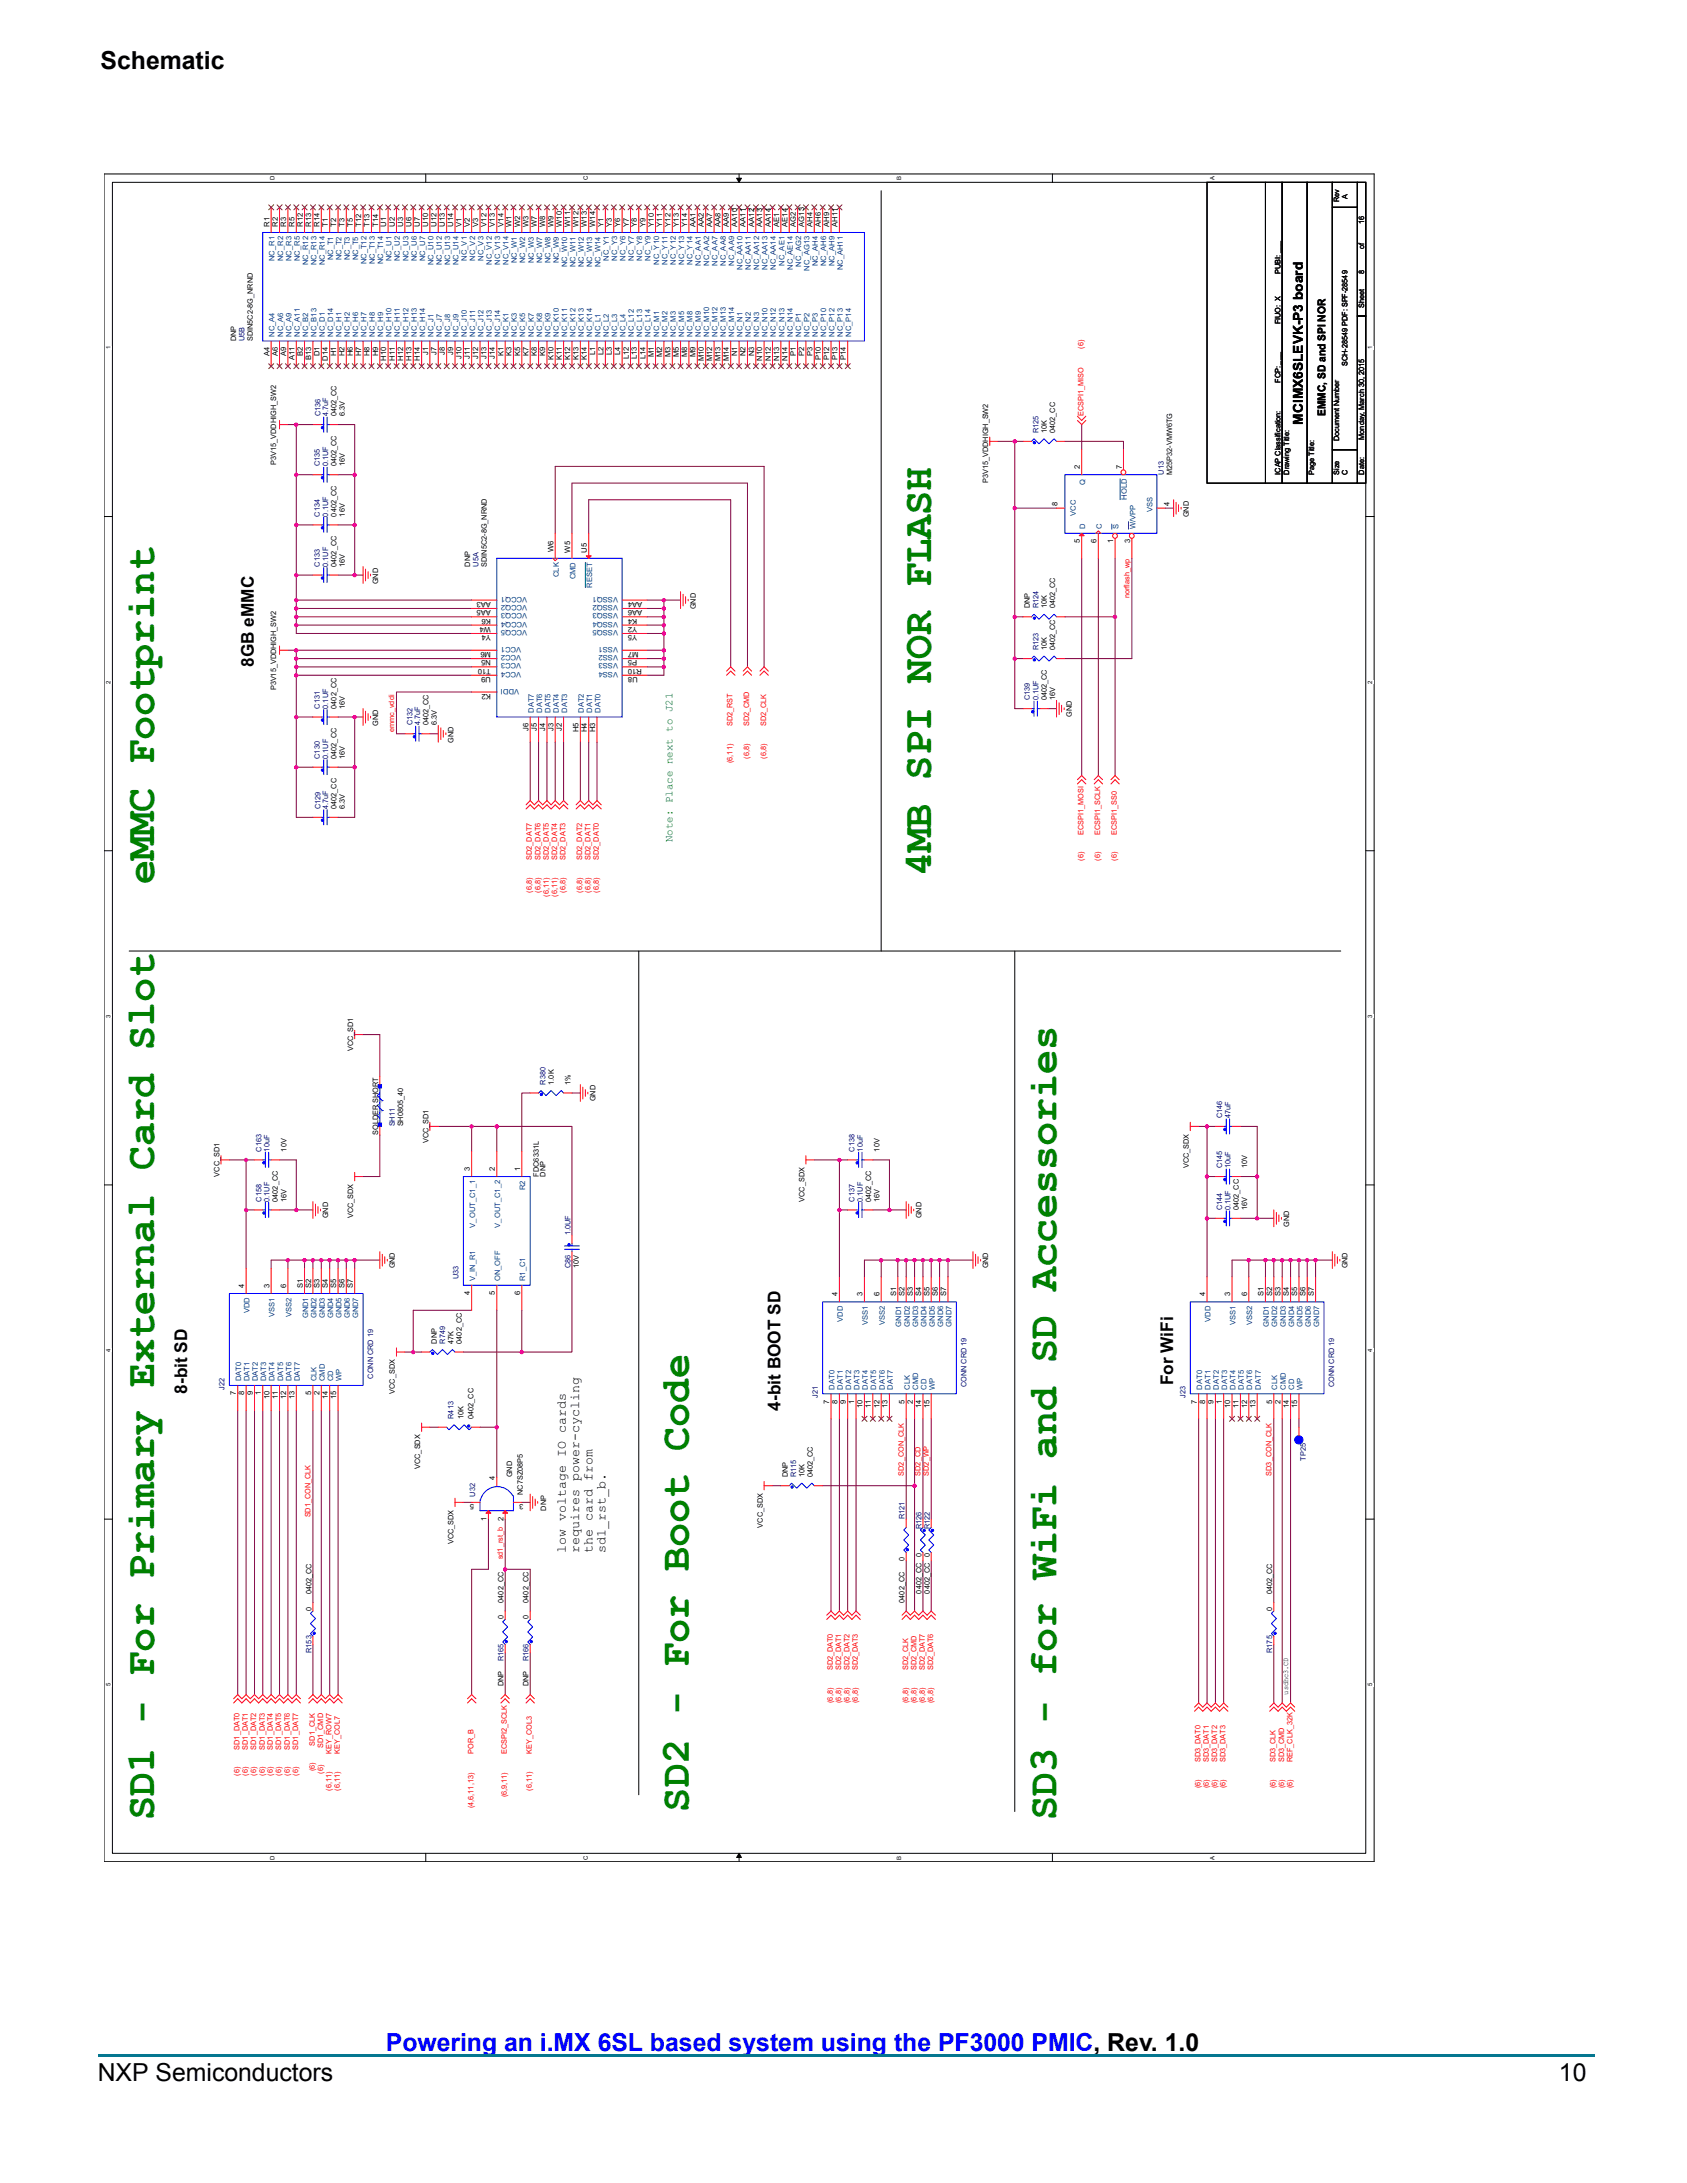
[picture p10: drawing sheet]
<svg xmlns="http://www.w3.org/2000/svg" width="216mm" height="279mm" viewBox="0 0 216 279" stroke-linecap="round" stroke-linejoin="round" font-family="sans-serif">
<defs><g id="words">
<g font-size="5.1" fill="#008000">
<text x="19.7" y="113.2" transform="rotate(-90 19.7 113.2)">eMMC Footprint</text>
<text x="119.2" y="112.1" transform="rotate(-90 119.2 112.1)">4MB SPI NOR FLASH</text>
<text x="19.7" y="232.9" transform="rotate(-90 19.7 232.9)">SD1 - For Primary External Card Slot</text>
<text x="88.2" y="231.9" transform="rotate(-90 88.2 231.9)">SD2 - For Boot Code</text>
<text x="135.2" y="232.9" transform="rotate(-90 135.2 232.9)">SD3 - for WiFi and SD Accessories</text>
</g>
<g font-size="3.2">
<text x="12.9" y="8.8">Schematic</text>
<text x="12.5" y="266.4">NXP Semiconductors</text>
<text x="199.5" y="266.4">10</text>
</g>
<text font-size="3.2" fill="#00f" x="49.4" y="262.5">Powering an i.MX 6SL based system using the PF3000 PMIC, Rev. 1.0</text>
<g font-size="2.2">
<text x="32.5" y="85.4" transform="rotate(-90 32.5 85.4)">8GB eMMC</text>
<text x="24" y="178.4" transform="rotate(-90 24 178.4)">8-bit SD</text>
<text x="150.1" y="177.3" transform="rotate(-90 150.1 177.3)">For WiFi</text>
<text x="99.9" y="180.5" transform="rotate(-90 99.9 180.5)">4-bit BOOT SD</text>
</g>
<g font-size="1.7">
<text x="166.7" y="54.3" transform="rotate(-90 166.7 54.3)">MCIMX6SLEVK-P3 board</text>
<text x="72.4" y="198.7" transform="rotate(-90 72.4 198.7)">low voltage IO cards</text>
<text x="74.1" y="198.7" transform="rotate(-90 74.1 198.7)">requires power-cycling</text>
<text x="75.8" y="198.7" transform="rotate(-90 75.8 198.7)">the card from</text>
<text x="77.5" y="198.7" transform="rotate(-90 77.5 198.7)">sd1_rst_b.</text>
</g>
<text font-size="1.4" x="169.7" y="53.3" transform="rotate(-90 169.7 53.3)">EMMC, SD and SPI NOR</text>
<text font-size="1.4" fill="#008000" x="86.1" y="107.8" transform="rotate(-90 86.1 107.8)">Note: Place next to J21</text>
<g font-size="1">
<text x="34.5" y="29" transform="rotate(-90 34.5 29)">R1</text>
<text x="35.5" y="29" transform="rotate(-90 35.5 29)">R2</text>
<text x="36.6" y="29" transform="rotate(-90 36.6 29)">R3</text>
<text x="37.7" y="29" transform="rotate(-90 37.7 29)">R5</text>
<text x="38.7" y="29" transform="rotate(-90 38.7 29)">R12</text>
<text x="39.8" y="29" transform="rotate(-90 39.8 29)">R13</text>
<text x="40.9" y="29" transform="rotate(-90 40.9 29)">R14</text>
<text x="42" y="29" transform="rotate(-90 42 29)">T1</text>
<text x="43" y="29" transform="rotate(-90 43 29)">T2</text>
<text x="44.1" y="29" transform="rotate(-90 44.1 29)">T3</text>
<text x="45.2" y="29" transform="rotate(-90 45.2 29)">T5</text>
<text x="46.2" y="29" transform="rotate(-90 46.2 29)">T12</text>
<text x="47.3" y="29" transform="rotate(-90 47.3 29)">T13</text>
<text x="48.4" y="29" transform="rotate(-90 48.4 29)">T14</text>
<text x="49.4" y="29" transform="rotate(-90 49.4 29)">U1</text>
<text x="50.5" y="29" transform="rotate(-90 50.5 29)">U2</text>
<text x="51.6" y="29" transform="rotate(-90 51.6 29)">U3</text>
<text x="52.7" y="29" transform="rotate(-90 52.7 29)">U6</text>
<text x="53.7" y="29" transform="rotate(-90 53.7 29)">U7</text>
<text x="54.8" y="29" transform="rotate(-90 54.8 29)">U10</text>
<text x="55.9" y="29" transform="rotate(-90 55.9 29)">U12</text>
<text x="56.9" y="29" transform="rotate(-90 56.9 29)">U13</text>
<text x="58" y="29" transform="rotate(-90 58 29)">U14</text>
<text x="59.1" y="29" transform="rotate(-90 59.1 29)">V1</text>
<text x="60.1" y="29" transform="rotate(-90 60.1 29)">V2</text>
<text x="61.2" y="29" transform="rotate(-90 61.2 29)">V3</text>
<text x="62.3" y="29" transform="rotate(-90 62.3 29)">V12</text>
<text x="63.3" y="29" transform="rotate(-90 63.3 29)">V13</text>
<text x="64.4" y="29" transform="rotate(-90 64.4 29)">V14</text>
<text x="65.5" y="29" transform="rotate(-90 65.5 29)">W1</text>
<text x="66.5" y="29" transform="rotate(-90 66.5 29)">W2</text>
<text x="67.6" y="29" transform="rotate(-90 67.6 29)">W3</text>
<text x="68.7" y="29" transform="rotate(-90 68.7 29)">W7</text>
<text x="69.8" y="29" transform="rotate(-90 69.8 29)">W8</text>
<text x="70.8" y="29" transform="rotate(-90 70.8 29)">W9</text>
<text x="71.9" y="29" transform="rotate(-90 71.9 29)">W10</text>
<text x="73" y="29" transform="rotate(-90 73 29)">W11</text>
<text x="74" y="29" transform="rotate(-90 74 29)">W12</text>
<text x="75.1" y="29" transform="rotate(-90 75.1 29)">W13</text>
<text x="76.2" y="29" transform="rotate(-90 76.2 29)">W14</text>
<text x="77.2" y="29" transform="rotate(-90 77.2 29)">Y1</text>
<text x="78.3" y="29" transform="rotate(-90 78.3 29)">Y3</text>
<text x="79.4" y="29" transform="rotate(-90 79.4 29)">Y6</text>
<text x="80.5" y="29" transform="rotate(-90 80.5 29)">Y7</text>
<text x="81.5" y="29" transform="rotate(-90 81.5 29)">Y8</text>
<text x="82.6" y="29" transform="rotate(-90 82.6 29)">Y9</text>
<text x="83.7" y="29" transform="rotate(-90 83.7 29)">Y10</text>
<text x="84.7" y="29" transform="rotate(-90 84.7 29)">Y11</text>
<text x="85.8" y="29" transform="rotate(-90 85.8 29)">Y12</text>
<text x="86.9" y="29" transform="rotate(-90 86.9 29)">Y13</text>
<text x="87.9" y="29" transform="rotate(-90 87.9 29)">Y14</text>
<text x="89" y="29" transform="rotate(-90 89 29)">AA1</text>
<text x="90.1" y="29" transform="rotate(-90 90.1 29)">AA2</text>
<text x="91.2" y="29" transform="rotate(-90 91.2 29)">AA7</text>
<text x="92.2" y="29" transform="rotate(-90 92.2 29)">AA8</text>
<text x="93.3" y="29" transform="rotate(-90 93.3 29)">AA9</text>
<text x="94.4" y="29" transform="rotate(-90 94.4 29)">AA10</text>
<text x="95.4" y="29" transform="rotate(-90 95.4 29)">AA11</text>
<text x="96.5" y="29" transform="rotate(-90 96.5 29)">AA12</text>
<text x="97.6" y="29" transform="rotate(-90 97.6 29)">AA13</text>
<text x="98.6" y="29" transform="rotate(-90 98.6 29)">AA14</text>
<text x="99.7" y="29" transform="rotate(-90 99.7 29)">AE1</text>
<text x="100.8" y="29" transform="rotate(-90 100.8 29)">AE14</text>
<text x="101.8" y="29" transform="rotate(-90 101.8 29)">AG2</text>
<text x="102.9" y="29" transform="rotate(-90 102.9 29)">AG13</text>
<text x="104" y="29" transform="rotate(-90 104 29)">AH4</text>
<text x="105" y="29" transform="rotate(-90 105 29)">AH6</text>
<text x="106.1" y="29" transform="rotate(-90 106.1 29)">AH9</text>
<text x="107.2" y="29" transform="rotate(-90 107.2 29)">AH11</text>
<text x="171.4" y="25.9" transform="rotate(-90 171.4 25.9)">Rev</text>
<text x="172.5" y="25.5" transform="rotate(-90 172.5 25.5)">A</text>
<text x="174.6" y="28.7" transform="rotate(-90 174.6 28.7)">16</text>
<text x="163.9" y="35.1" transform="rotate(-90 163.9 35.1)">PUBI: ___</text>
<text x="174.6" y="35.1" transform="rotate(-90 174.6 35.1)">8</text>
<text x="174.6" y="31.9" transform="rotate(-90 174.6 31.9)">of</text>
<text x="163.9" y="41.5" transform="rotate(-90 163.9 41.5)">FIUO: X</text>
<text x="174.6" y="39.4" transform="rotate(-90 174.6 39.4)">Sheet</text>
<text x="30.2" y="43.7" transform="rotate(-90 30.2 43.7)">DNP</text>
<text x="32.4" y="43.7" transform="rotate(-90 32.4 43.7)">SDIN5C2-8G_NRND</text>
<text x="34.5" y="45.6" transform="rotate(-90 34.5 45.6)">A4</text>
<text x="35.5" y="45.6" transform="rotate(-90 35.5 45.6)">A6</text>
<text x="36.6" y="45.6" transform="rotate(-90 36.6 45.6)">A9</text>
<text x="37.7" y="46.1" transform="rotate(-90 37.7 46.1)">A11</text>
<text x="38.7" y="45.6" transform="rotate(-90 38.7 45.6)">B2</text>
<text x="39.8" y="46.1" transform="rotate(-90 39.8 46.1)">B13</text>
<text x="40.9" y="45.6" transform="rotate(-90 40.9 45.6)">D1</text>
<text x="42" y="46.1" transform="rotate(-90 42 46.1)">D14</text>
<text x="43" y="45.6" transform="rotate(-90 43 45.6)">H1</text>
<text x="44.1" y="45.6" transform="rotate(-90 44.1 45.6)">H2</text>
<text x="45.2" y="45.6" transform="rotate(-90 45.2 45.6)">H6</text>
<text x="46.2" y="45.6" transform="rotate(-90 46.2 45.6)">H7</text>
<text x="47.3" y="45.6" transform="rotate(-90 47.3 45.6)">H8</text>
<text x="48.4" y="45.6" transform="rotate(-90 48.4 45.6)">H9</text>
<text x="49.4" y="46.1" transform="rotate(-90 49.4 46.1)">H10</text>
<text x="50.5" y="46.1" transform="rotate(-90 50.5 46.1)">H11</text>
<text x="51.6" y="46.1" transform="rotate(-90 51.6 46.1)">H12</text>
<text x="52.7" y="46.1" transform="rotate(-90 52.7 46.1)">H13</text>
<text x="53.7" y="46.1" transform="rotate(-90 53.7 46.1)">H14</text>
<text x="54.8" y="45.4" transform="rotate(-90 54.8 45.4)">J1</text>
<text x="55.9" y="45.4" transform="rotate(-90 55.9 45.4)">J7</text>
<text x="56.9" y="45.4" transform="rotate(-90 56.9 45.4)">J8</text>
<text x="58" y="45.4" transform="rotate(-90 58 45.4)">J9</text>
<text x="59.1" y="45.9" transform="rotate(-90 59.1 45.9)">J10</text>
<text x="60.1" y="45.9" transform="rotate(-90 60.1 45.9)">J11</text>
<text x="61.2" y="45.9" transform="rotate(-90 61.2 45.9)">J12</text>
<text x="62.3" y="45.9" transform="rotate(-90 62.3 45.9)">J13</text>
<text x="63.3" y="45.9" transform="rotate(-90 63.3 45.9)">J14</text>
<text x="64.4" y="45.6" transform="rotate(-90 64.4 45.6)">K1</text>
<text x="65.5" y="45.6" transform="rotate(-90 65.5 45.6)">K3</text>
<text x="66.5" y="45.6" transform="rotate(-90 66.5 45.6)">K5</text>
<text x="67.6" y="45.6" transform="rotate(-90 67.6 45.6)">K7</text>
<text x="68.7" y="45.6" transform="rotate(-90 68.7 45.6)">K8</text>
<text x="69.8" y="45.6" transform="rotate(-90 69.8 45.6)">K9</text>
<text x="70.8" y="46.1" transform="rotate(-90 70.8 46.1)">K10</text>
<text x="71.9" y="46.1" transform="rotate(-90 71.9 46.1)">K11</text>
<text x="73" y="46.1" transform="rotate(-90 73 46.1)">K12</text>
<text x="74" y="46.1" transform="rotate(-90 74 46.1)">K13</text>
<text x="75.1" y="46.1" transform="rotate(-90 75.1 46.1)">K14</text>
<text x="76.2" y="45.4" transform="rotate(-90 76.2 45.4)">L1</text>
<text x="77.2" y="45.4" transform="rotate(-90 77.2 45.4)">L2</text>
<text x="78.3" y="45.4" transform="rotate(-90 78.3 45.4)">L3</text>
<text x="79.4" y="45.4" transform="rotate(-90 79.4 45.4)">L4</text>
<text x="80.5" y="46" transform="rotate(-90 80.5 46)">L12</text>
<text x="81.5" y="46" transform="rotate(-90 81.5 46)">L13</text>
<text x="82.6" y="46" transform="rotate(-90 82.6 46)">L14</text>
<text x="83.7" y="45.7" transform="rotate(-90 83.7 45.7)">M1</text>
<text x="84.7" y="45.7" transform="rotate(-90 84.7 45.7)">M2</text>
<text x="85.8" y="45.7" transform="rotate(-90 85.8 45.7)">M3</text>
<text x="86.9" y="45.7" transform="rotate(-90 86.9 45.7)">M5</text>
<text x="87.9" y="45.7" transform="rotate(-90 87.9 45.7)">M8</text>
<text x="89" y="45.7" transform="rotate(-90 89 45.7)">M9</text>
<text x="90.1" y="46.2" transform="rotate(-90 90.1 46.2)">M10</text>
<text x="91.2" y="46.2" transform="rotate(-90 91.2 46.2)">M12</text>
<text x="92.2" y="46.2" transform="rotate(-90 92.2 46.2)">M13</text>
<text x="93.3" y="46.2" transform="rotate(-90 93.3 46.2)">M14</text>
<text x="94.4" y="45.6" transform="rotate(-90 94.4 45.6)">N1</text>
<text x="95.4" y="45.6" transform="rotate(-90 95.4 45.6)">N2</text>
<text x="96.5" y="45.6" transform="rotate(-90 96.5 45.6)">N3</text>
<text x="97.6" y="46.1" transform="rotate(-90 97.6 46.1)">N10</text>
<text x="98.6" y="46.1" transform="rotate(-90 98.6 46.1)">N12</text>
<text x="99.7" y="46.1" transform="rotate(-90 99.7 46.1)">N13</text>
<text x="100.8" y="46.1" transform="rotate(-90 100.8 46.1)">N14</text>
<text x="101.8" y="45.6" transform="rotate(-90 101.8 45.6)">P1</text>
<text x="102.9" y="45.6" transform="rotate(-90 102.9 45.6)">P2</text>
<text x="104" y="45.6" transform="rotate(-90 104 45.6)">P3</text>
<text x="105" y="46.1" transform="rotate(-90 105 46.1)">P10</text>
<text x="106.1" y="46.1" transform="rotate(-90 106.1 46.1)">P12</text>
<text x="107.2" y="46.1" transform="rotate(-90 107.2 46.1)">P13</text>
<text x="108.3" y="46.1" transform="rotate(-90 108.3 46.1)">P14</text>
<text x="172.5" y="46.9" transform="rotate(-90 172.5 46.9)">SCH-28549 PDF: SPF-28549</text>
<text x="43.1" y="53.3" transform="rotate(-90 43.1 53.3)">0402_CC</text>
<text x="44.1" y="53.3" transform="rotate(-90 44.1 53.3)">6.3V</text>
<text x="163.9" y="49" transform="rotate(-90 163.9 49)">FCP: ___</text>
<text x="35.4" y="59.5" transform="rotate(-90 35.4 59.5)">P3V15_VDDHIGH_SW2</text>
<text x="43.1" y="59.7" transform="rotate(-90 43.1 59.7)">0402_CC</text>
<text x="44.1" y="59.7" transform="rotate(-90 44.1 59.7)">16V</text>
<text x="134" y="55.4" transform="rotate(-90 134 55.4)">10K</text>
<text x="135" y="55.4" transform="rotate(-90 135 55.4)">0402_CC</text>
<text x="171.4" y="56.5" transform="rotate(-90 171.4 56.5)">Document Number</text>
<text x="174.6" y="56.3" transform="rotate(-90 174.6 56.3)">Monday, March 30, 2015</text>
<text x="126.5" y="61.8" transform="rotate(-90 126.5 61.8)">P3V15_VDDHIGH_SW2</text>
<text x="135.3" y="64.8" transform="rotate(-90 135.3 64.8)">8</text>
<text x="138.2" y="60" transform="rotate(-90 138.2 60)">2</text>
<text x="143.5" y="60" transform="rotate(-90 143.5 60)">7</text>
<text x="149.7" y="64.8" transform="rotate(-90 149.7 64.8)">4</text>
<text x="150" y="60.8" transform="rotate(-90 150 60.8)">M25P32-VMW6TG</text>
<text x="163.9" y="60.8" transform="rotate(-90 163.9 60.8)">ICAP Classification:</text>
<text x="165" y="60.8" transform="rotate(-90 165 60.8)">Drawing Title:</text>
<text x="168.2" y="60.8" transform="rotate(-90 168.2 60.8)">Page Title:</text>
<text x="171.4" y="60.8" transform="rotate(-90 171.4 60.8)">Size</text>
<text x="172.5" y="60.8" transform="rotate(-90 172.5 60.8)">C</text>
<text x="174.6" y="60.8" transform="rotate(-90 174.6 60.8)">Date:</text>
<text x="43.1" y="66.1" transform="rotate(-90 43.1 66.1)">0402_CC</text>
<text x="44.1" y="66.1" transform="rotate(-90 44.1 66.1)">16V</text>
<text x="70.8" y="70.7" transform="rotate(-90 70.8 70.7)">W6</text>
<text x="73" y="70.7" transform="rotate(-90 73 70.7)">W5</text>
<text x="75.1" y="70.7" transform="rotate(-90 75.1 70.7)">U5</text>
<text x="138.2" y="69.5" transform="rotate(-90 138.2 69.5)">5</text>
<text x="140.3" y="69.5" transform="rotate(-90 140.3 69.5)">6</text>
<text x="142.5" y="69.5" transform="rotate(-90 142.5 69.5)">1</text>
<text x="144.6" y="69.5" transform="rotate(-90 144.6 69.5)">3</text>
<text x="152.1" y="66.2" transform="rotate(-90 152.1 66.2)">GND</text>
<text x="43.1" y="72.5" transform="rotate(-90 43.1 72.5)">0402_CC</text>
<text x="44.1" y="72.5" transform="rotate(-90 44.1 72.5)">16V</text>
<text x="48.4" y="74.8" transform="rotate(-90 48.4 74.8)">GND</text>
<text x="60.2" y="72.5" transform="rotate(-90 60.2 72.5)">DNP</text>
<text x="62.3" y="72.5" transform="rotate(-90 62.3 72.5)">SDIN5C2-8G_NRND</text>
<text x="62.8" y="77" transform="rotate(-180 62.8 77)">AA3</text>
<text x="82.2" y="77" transform="rotate(-180 82.2 77)">AA4</text>
<text x="89" y="78" transform="rotate(-90 89 78)">GND</text>
<text x="131.8" y="77.9" transform="rotate(-90 131.8 77.9)">DNP</text>
<text x="134" y="77.9" transform="rotate(-90 134 77.9)">10K</text>
<text x="135" y="77.9" transform="rotate(-90 135 77.9)">0402_CC</text>
<text x="62.8" y="79.2" transform="rotate(-180 62.8 79.2)">K6</text>
<text x="62.8" y="81.3" transform="rotate(-180 62.8 81.3)">Y4</text>
<text x="62.8" y="80.2" transform="rotate(-180 62.8 80.2)">W4</text>
<text x="62.8" y="78.1" transform="rotate(-180 62.8 78.1)">AA5</text>
<text x="62.8" y="83.5" transform="rotate(-180 62.8 83.5)">M6</text>
<text x="81.6" y="79.2" transform="rotate(-180 81.6 79.2)">K4</text>
<text x="81.6" y="81.3" transform="rotate(-180 81.6 81.3)">Y5</text>
<text x="81.6" y="80.2" transform="rotate(-180 81.6 80.2)">Y2</text>
<text x="81.7" y="83.5" transform="rotate(-180 81.7 83.5)">M7</text>
<text x="82.2" y="78.1" transform="rotate(-180 82.2 78.1)">AA6</text>
<text x="134" y="83.2" transform="rotate(-90 134 83.2)">10K</text>
<text x="135" y="83.2" transform="rotate(-90 135 83.2)">0402_CC</text>
<text x="35.4" y="88.4" transform="rotate(-90 35.4 88.4)">P3V15_VDDHIGH_SW2</text>
<text x="62.8" y="85.6" transform="rotate(-180 62.8 85.6)">T10</text>
<text x="62.8" y="86.7" transform="rotate(-180 62.8 86.7)">U9</text>
<text x="62.8" y="84.5" transform="rotate(-180 62.8 84.5)">N5</text>
<text x="62.8" y="88.8" transform="rotate(-180 62.8 88.8)">K2</text>
<text x="81.6" y="84.5" transform="rotate(-180 81.6 84.5)">P5</text>
<text x="81.6" y="86.7" transform="rotate(-180 81.6 86.7)">U8</text>
<text x="82.2" y="85.6" transform="rotate(-180 82.2 85.6)">R10</text>
<text x="134" y="89.6" transform="rotate(-90 134 89.6)">0402_CC</text>
<text x="135" y="89.6" transform="rotate(-90 135 89.6)">16V</text>
<text x="43.1" y="90.7" transform="rotate(-90 43.1 90.7)">0402_CC</text>
<text x="44.1" y="90.7" transform="rotate(-90 44.1 90.7)">16V</text>
<text x="48.4" y="92.9" transform="rotate(-90 48.4 92.9)">GND</text>
<text x="54.8" y="92.8" transform="rotate(-90 54.8 92.8)">0402_CC</text>
<text x="55.9" y="92.8" transform="rotate(-90 55.9 92.8)">6.3V</text>
<text x="58" y="95.1" transform="rotate(-90 58 95.1)">GND</text>
<text x="67.6" y="93.5" transform="rotate(-90 67.6 93.5)">J6</text>
<text x="68.7" y="93.5" transform="rotate(-90 68.7 93.5)">J5</text>
<text x="69.8" y="93.5" transform="rotate(-90 69.8 93.5)">J4</text>
<text x="70.8" y="93.5" transform="rotate(-90 70.8 93.5)">J3</text>
<text x="71.9" y="93.5" transform="rotate(-90 71.9 93.5)">J2</text>
<text x="74" y="93.7" transform="rotate(-90 74 93.7)">H5</text>
<text x="75.1" y="93.7" transform="rotate(-90 75.1 93.7)">H4</text>
<text x="76.2" y="93.7" transform="rotate(-90 76.2 93.7)">H3</text>
<text x="137.2" y="91.8" transform="rotate(-90 137.2 91.8)">GND</text>
<text x="43.1" y="97.1" transform="rotate(-90 43.1 97.1)">0402_CC</text>
<text x="44.1" y="97.1" transform="rotate(-90 44.1 97.1)">16V</text>
<text x="43.1" y="103.5" transform="rotate(-90 43.1 103.5)">0402_CC</text>
<text x="44.1" y="103.5" transform="rotate(-90 44.1 103.5)">6.3V</text>
<text x="45.2" y="134.5" transform="rotate(-90 45.2 134.5)">VCC_SD1</text>
<text x="70.9" y="138.8" transform="rotate(-90 70.9 138.8)">1.0K</text>
<text x="73" y="138.8" transform="rotate(-90 73 138.8)">1%</text>
<text x="76.2" y="141" transform="rotate(-90 76.2 141)">GND</text>
<text x="36.6" y="147.4" transform="rotate(-90 36.6 147.4)">10V</text>
<text x="48.4" y="145.2" transform="rotate(-90 48.4 145.2)">SOLDER SHORT</text>
<text x="51.6" y="144.2" transform="rotate(-90 51.6 144.2)">SH0805_40</text>
<text x="54.8" y="146.3" transform="rotate(-90 54.8 146.3)">VCC_SD1</text>
<text x="60.1" y="149.8" transform="rotate(-90 60.1 149.8)">3</text>
<text x="63.3" y="149.8" transform="rotate(-90 63.3 149.8)">2</text>
<text x="66.5" y="149.8" transform="rotate(-90 66.5 149.8)">1</text>
<text x="112.6" y="147.4" transform="rotate(-90 112.6 147.4)">10V</text>
<text x="152.1" y="149.5" transform="rotate(-90 152.1 149.5)">VCC_SDX</text>
<text x="159.6" y="149.5" transform="rotate(-90 159.6 149.5)">10V</text>
<text x="28.1" y="150.6" transform="rotate(-90 28.1 150.6)">VCC_SD1</text>
<text x="35.6" y="153.8" transform="rotate(-90 35.6 153.8)">0402_CC</text>
<text x="36.6" y="153.8" transform="rotate(-90 36.6 153.8)">16V</text>
<text x="42" y="155.9" transform="rotate(-90 42 155.9)">GND</text>
<text x="45.2" y="155.9" transform="rotate(-90 45.2 155.9)">VCC_SDX</text>
<text x="68.9" y="150.6" transform="rotate(-90 68.9 150.6)">FDC6331L</text>
<text x="69.8" y="150.6" transform="rotate(-90 69.8 150.6)">DNP</text>
<text x="103" y="153.8" transform="rotate(-90 103 153.8)">VCC_SDX</text>
<text x="111.5" y="153.8" transform="rotate(-90 111.5 153.8)">0402_CC</text>
<text x="112.6" y="153.8" transform="rotate(-90 112.6 153.8)">16V</text>
<text x="117.9" y="155.9" transform="rotate(-90 117.9 155.9)">GND</text>
<text x="158.5" y="154.9" transform="rotate(-90 158.5 154.9)">0402_CC</text>
<text x="159.6" y="154.9" transform="rotate(-90 159.6 154.9)">16V</text>
<text x="165" y="157" transform="rotate(-90 165 157)">GND</text>
<text x="31.3" y="164.8" transform="rotate(-90 31.3 164.8)">4</text>
<text x="34.5" y="164.8" transform="rotate(-90 34.5 164.8)">3</text>
<text x="36.6" y="164.8" transform="rotate(-90 36.6 164.8)">6</text>
<text x="38.7" y="164.8" transform="rotate(-90 38.7 164.8)">S1</text>
<text x="39.8" y="164.8" transform="rotate(-90 39.8 164.8)">S2</text>
<text x="40.9" y="164.8" transform="rotate(-90 40.9 164.8)">S3</text>
<text x="42" y="164.8" transform="rotate(-90 42 164.8)">S4</text>
<text x="43" y="164.8" transform="rotate(-90 43 164.8)">S5</text>
<text x="44.1" y="164.8" transform="rotate(-90 44.1 164.8)">S6</text>
<text x="45.2" y="164.8" transform="rotate(-90 45.2 164.8)">S7</text>
<text x="50.5" y="162.4" transform="rotate(-90 50.5 162.4)">GND</text>
<text x="60.1" y="165.8" transform="rotate(-90 60.1 165.8)">4</text>
<text x="63.3" y="165.8" transform="rotate(-90 63.3 165.8)">5</text>
<text x="66.5" y="165.8" transform="rotate(-90 66.5 165.8)">6</text>
<text x="74.1" y="162.4" transform="rotate(-90 74.1 162.4)">10V</text>
<text x="107.2" y="165.9" transform="rotate(-90 107.2 165.9)">4</text>
<text x="110.4" y="165.9" transform="rotate(-90 110.4 165.9)">3</text>
<text x="112.5" y="165.9" transform="rotate(-90 112.5 165.9)">6</text>
<text x="114.7" y="165.9" transform="rotate(-90 114.7 165.9)">S1</text>
<text x="115.7" y="165.9" transform="rotate(-90 115.7 165.9)">S2</text>
<text x="116.8" y="165.9" transform="rotate(-90 116.8 165.9)">S3</text>
<text x="117.9" y="165.9" transform="rotate(-90 117.9 165.9)">S4</text>
<text x="118.9" y="165.9" transform="rotate(-90 118.9 165.9)">S5</text>
<text x="120" y="165.9" transform="rotate(-90 120 165.9)">S6</text>
<text x="121.1" y="165.9" transform="rotate(-90 121.1 165.9)">S7</text>
<text x="126.5" y="162.4" transform="rotate(-90 126.5 162.4)">GND</text>
<text x="154.2" y="165.9" transform="rotate(-90 154.2 165.9)">4</text>
<text x="157.4" y="165.9" transform="rotate(-90 157.4 165.9)">3</text>
<text x="159.6" y="165.9" transform="rotate(-90 159.6 165.9)">6</text>
<text x="161.7" y="165.9" transform="rotate(-90 161.7 165.9)">S1</text>
<text x="162.8" y="165.9" transform="rotate(-90 162.8 165.9)">S2</text>
<text x="163.9" y="165.9" transform="rotate(-90 163.9 165.9)">S3</text>
<text x="164.9" y="165.9" transform="rotate(-90 164.9 165.9)">S4</text>
<text x="166" y="165.9" transform="rotate(-90 166 165.9)">S5</text>
<text x="167.1" y="165.9" transform="rotate(-90 167.1 165.9)">S6</text>
<text x="168.1" y="165.9" transform="rotate(-90 168.1 165.9)">S7</text>
<text x="172.5" y="162.4" transform="rotate(-90 172.5 162.4)">GND</text>
<text x="55.9" y="172" transform="rotate(-90 55.9 172)">DNP</text>
<text x="58" y="172" transform="rotate(-90 58 172)">47K</text>
<text x="59.1" y="172" transform="rotate(-90 59.1 172)">0402_CC</text>
<text x="30.2" y="178.6" transform="rotate(-90 30.2 178.6)">7</text>
<text x="31.3" y="178.6" transform="rotate(-90 31.3 178.6)">8</text>
<text x="32.3" y="178.6" transform="rotate(-90 32.3 178.6)">9</text>
<text x="33.4" y="178.6" transform="rotate(-90 33.4 178.6)">1</text>
<text x="34.5" y="179.1" transform="rotate(-90 34.5 179.1)">10</text>
<text x="35.5" y="179.1" transform="rotate(-90 35.5 179.1)">11</text>
<text x="36.6" y="179.1" transform="rotate(-90 36.6 179.1)">12</text>
<text x="37.7" y="179.1" transform="rotate(-90 37.7 179.1)">13</text>
<text x="39.8" y="178.6" transform="rotate(-90 39.8 178.6)">5</text>
<text x="40.9" y="178.6" transform="rotate(-90 40.9 178.6)">2</text>
<text x="42" y="179.1" transform="rotate(-90 42 179.1)">14</text>
<text x="43" y="179.1" transform="rotate(-90 43 179.1)">15</text>
<text x="50.5" y="178.4" transform="rotate(-90 50.5 178.4)">VCC_SDX</text>
<text x="106.1" y="179.7" transform="rotate(-90 106.1 179.7)">7</text>
<text x="107.2" y="179.7" transform="rotate(-90 107.2 179.7)">8</text>
<text x="108.3" y="179.7" transform="rotate(-90 108.3 179.7)">9</text>
<text x="109.3" y="179.7" transform="rotate(-90 109.3 179.7)">1</text>
<text x="115.7" y="179.7" transform="rotate(-90 115.7 179.7)">5</text>
<text x="116.8" y="179.7" transform="rotate(-90 116.8 179.7)">2</text>
<text x="153.2" y="179.7" transform="rotate(-90 153.2 179.7)">7</text>
<text x="154.2" y="179.7" transform="rotate(-90 154.2 179.7)">8</text>
<text x="155.3" y="179.7" transform="rotate(-90 155.3 179.7)">9</text>
<text x="156.4" y="179.7" transform="rotate(-90 156.4 179.7)">1</text>
<text x="162.8" y="179.7" transform="rotate(-90 162.8 179.7)">5</text>
<text x="163.9" y="179.7" transform="rotate(-90 163.9 179.7)">2</text>
<text x="59.3" y="181.6" transform="rotate(-90 59.3 181.6)">10K</text>
<text x="60.6" y="181.6" transform="rotate(-90 60.6 181.6)">0402_CC</text>
<text x="110.4" y="180.2" transform="rotate(-90 110.4 180.2)">10</text>
<text x="111.5" y="180.2" transform="rotate(-90 111.5 180.2)">11</text>
<text x="112.5" y="180.2" transform="rotate(-90 112.5 180.2)">12</text>
<text x="113.6" y="180.2" transform="rotate(-90 113.6 180.2)">13</text>
<text x="117.9" y="180.2" transform="rotate(-90 117.9 180.2)">14</text>
<text x="118.9" y="180.2" transform="rotate(-90 118.9 180.2)">15</text>
<text x="157.4" y="180.2" transform="rotate(-90 157.4 180.2)">10</text>
<text x="158.5" y="180.2" transform="rotate(-90 158.5 180.2)">11</text>
<text x="159.6" y="180.2" transform="rotate(-90 159.6 180.2)">12</text>
<text x="160.7" y="180.2" transform="rotate(-90 160.7 180.2)">13</text>
<text x="164.9" y="180.2" transform="rotate(-90 164.9 180.2)">14</text>
<text x="166" y="180.2" transform="rotate(-90 166 180.2)">15</text>
<text x="53.8" y="188" transform="rotate(-90 53.8 188)">VCC_SDX</text>
<text x="63.3" y="189.4" transform="rotate(-90 63.3 189.4)">4</text>
<text x="65.5" y="189.1" transform="rotate(-90 65.5 189.1)">GND</text>
<text x="66.9" y="191.3" transform="rotate(-90 66.9 191.3)">NC7SZ08P5</text>
<text x="100.8" y="189.1" transform="rotate(-90 100.8 189.1)">DNP</text>
<text x="103" y="189.1" transform="rotate(-90 103 189.1)">10K</text>
<text x="104" y="189.1" transform="rotate(-90 104 189.1)">0402_CC</text>
<text x="58" y="197.6" transform="rotate(-90 58 197.6)">VCC_SDX</text>
<text x="60.7" y="192.5" transform="rotate(-180 60.7 192.5)">5</text>
<text x="62.3" y="194.6" transform="rotate(-90 62.3 194.6)">1</text>
<text x="64.4" y="194.6" transform="rotate(-90 64.4 194.6)">2</text>
<text x="67" y="192.5" transform="rotate(-180 67 192.5)">3</text>
<text x="69.9" y="193.4" transform="rotate(-90 69.9 193.4)">DNP</text>
<text x="97.6" y="195.5" transform="rotate(-90 97.6 195.5)">VCC_SDX</text>
<text x="115.8" y="199.8" transform="rotate(-90 115.8 199.8)">0</text>
<text x="117.9" y="204" transform="rotate(-90 117.9 204)">0402_CC</text>
<text x="117.9" y="199.3" transform="rotate(-90 117.9 199.3)">0</text>
<text x="119" y="204" transform="rotate(-90 119 204)">0402_CC</text>
<text x="119" y="199.3" transform="rotate(-90 119 199.3)">0</text>
<text x="39.8" y="206.2" transform="rotate(-90 39.8 206.2)">0</text>
<text x="39.8" y="204.1" transform="rotate(-90 39.8 204.1)">0402_CC</text>
<text x="64.5" y="207.3" transform="rotate(-90 64.5 207.3)">0</text>
<text x="64.5" y="205.1" transform="rotate(-90 64.5 205.1)">0402_CC</text>
<text x="67.7" y="207.3" transform="rotate(-90 67.7 207.3)">0</text>
<text x="67.7" y="205.1" transform="rotate(-90 67.7 205.1)">0402_CC</text>
<text x="115.8" y="205.1" transform="rotate(-90 115.8 205.1)">0402_CC</text>
<text x="162.8" y="206.2" transform="rotate(-90 162.8 206.2)">0</text>
<text x="162.8" y="204.1" transform="rotate(-90 162.8 204.1)">0402_CC</text>
<text x="64.5" y="215.8" transform="rotate(-90 64.5 215.8)">DNP</text>
<text x="67.7" y="215.8" transform="rotate(-90 67.7 215.8)">DNP</text>
<text x="164.9" y="216.9" transform="rotate(-90 164.9 216.9)">usdhc3.CD</text>
</g>
<g font-size="1" fill="#004080">
<text x="35.1" y="33.4" transform="rotate(-90 35.1 33.4)">NC_R1</text>
<text x="36.2" y="33.4" transform="rotate(-90 36.2 33.4)">NC_R2</text>
<text x="37.3" y="33.4" transform="rotate(-90 37.3 33.4)">NC_R3</text>
<text x="38.4" y="33.4" transform="rotate(-90 38.4 33.4)">NC_R5</text>
<text x="39.4" y="33.9" transform="rotate(-90 39.4 33.9)">NC_R12</text>
<text x="40.5" y="33.9" transform="rotate(-90 40.5 33.9)">NC_R13</text>
<text x="41.6" y="33.9" transform="rotate(-90 41.6 33.9)">NC_R14</text>
<text x="42.6" y="33.3" transform="rotate(-90 42.6 33.3)">NC_T1</text>
<text x="43.7" y="33.3" transform="rotate(-90 43.7 33.3)">NC_T2</text>
<text x="44.8" y="33.3" transform="rotate(-90 44.8 33.3)">NC_T3</text>
<text x="45.8" y="33.3" transform="rotate(-90 45.8 33.3)">NC_T5</text>
<text x="46.9" y="33.8" transform="rotate(-90 46.9 33.8)">NC_T12</text>
<text x="48" y="33.8" transform="rotate(-90 48 33.8)">NC_T13</text>
<text x="49.1" y="33.8" transform="rotate(-90 49.1 33.8)">NC_T14</text>
<text x="50.1" y="33.4" transform="rotate(-90 50.1 33.4)">NC_U1</text>
<text x="51.2" y="33.4" transform="rotate(-90 51.2 33.4)">NC_U2</text>
<text x="52.3" y="33.4" transform="rotate(-90 52.3 33.4)">NC_U3</text>
<text x="53.3" y="33.4" transform="rotate(-90 53.3 33.4)">NC_U6</text>
<text x="54.4" y="33.4" transform="rotate(-90 54.4 33.4)">NC_U7</text>
<text x="55.5" y="33.9" transform="rotate(-90 55.5 33.9)">NC_U10</text>
<text x="56.5" y="33.9" transform="rotate(-90 56.5 33.9)">NC_U12</text>
<text x="57.6" y="33.9" transform="rotate(-90 57.6 33.9)">NC_U13</text>
<text x="58.7" y="33.9" transform="rotate(-90 58.7 33.9)">NC_U14</text>
<text x="59.8" y="33.4" transform="rotate(-90 59.8 33.4)">NC_V1</text>
<text x="60.8" y="33.4" transform="rotate(-90 60.8 33.4)">NC_V2</text>
<text x="61.9" y="33.4" transform="rotate(-90 61.9 33.4)">NC_V3</text>
<text x="63" y="33.9" transform="rotate(-90 63 33.9)">NC_V12</text>
<text x="64" y="33.9" transform="rotate(-90 64 33.9)">NC_V13</text>
<text x="65.1" y="33.9" transform="rotate(-90 65.1 33.9)">NC_V14</text>
<text x="66.2" y="33.7" transform="rotate(-90 66.2 33.7)">NC_W1</text>
<text x="67.2" y="33.7" transform="rotate(-90 67.2 33.7)">NC_W2</text>
<text x="68.3" y="33.7" transform="rotate(-90 68.3 33.7)">NC_W3</text>
<text x="69.4" y="33.7" transform="rotate(-90 69.4 33.7)">NC_W7</text>
<text x="70.4" y="33.7" transform="rotate(-90 70.4 33.7)">NC_W8</text>
<text x="71.5" y="33.7" transform="rotate(-90 71.5 33.7)">NC_W9</text>
<text x="72.6" y="34.2" transform="rotate(-90 72.6 34.2)">NC_W10</text>
<text x="73.6" y="34.2" transform="rotate(-90 73.6 34.2)">NC_W11</text>
<text x="74.7" y="34.2" transform="rotate(-90 74.7 34.2)">NC_W12</text>
<text x="75.8" y="34.2" transform="rotate(-90 75.8 34.2)">NC_W13</text>
<text x="76.8" y="34.2" transform="rotate(-90 76.8 34.2)">NC_W14</text>
<text x="77.9" y="33.4" transform="rotate(-90 77.9 33.4)">NC_Y1</text>
<text x="79" y="33.4" transform="rotate(-90 79 33.4)">NC_Y3</text>
<text x="80.1" y="33.4" transform="rotate(-90 80.1 33.4)">NC_Y6</text>
<text x="81.1" y="33.4" transform="rotate(-90 81.1 33.4)">NC_Y7</text>
<text x="82.2" y="33.4" transform="rotate(-90 82.2 33.4)">NC_Y8</text>
<text x="83.3" y="33.4" transform="rotate(-90 83.3 33.4)">NC_Y9</text>
<text x="84.3" y="33.9" transform="rotate(-90 84.3 33.9)">NC_Y10</text>
<text x="85.4" y="33.9" transform="rotate(-90 85.4 33.9)">NC_Y11</text>
<text x="86.5" y="33.9" transform="rotate(-90 86.5 33.9)">NC_Y12</text>
<text x="87.5" y="33.9" transform="rotate(-90 87.5 33.9)">NC_Y13</text>
<text x="88.6" y="33.9" transform="rotate(-90 88.6 33.9)">NC_Y14</text>
<text x="89.7" y="34" transform="rotate(-90 89.7 34)">NC_AA1</text>
<text x="90.8" y="34" transform="rotate(-90 90.8 34)">NC_AA2</text>
<text x="91.8" y="34" transform="rotate(-90 91.8 34)">NC_AA7</text>
<text x="92.9" y="34" transform="rotate(-90 92.9 34)">NC_AA8</text>
<text x="94" y="34" transform="rotate(-90 94 34)">NC_AA9</text>
<text x="95" y="34.5" transform="rotate(-90 95 34.5)">NC_AA10</text>
<text x="96.1" y="34.5" transform="rotate(-90 96.1 34.5)">NC_AA11</text>
<text x="97.2" y="34.5" transform="rotate(-90 97.2 34.5)">NC_AA12</text>
<text x="98.2" y="34.5" transform="rotate(-90 98.2 34.5)">NC_AA13</text>
<text x="99.3" y="34.5" transform="rotate(-90 99.3 34.5)">NC_AA14</text>
<text x="100.4" y="34" transform="rotate(-90 100.4 34)">NC_AE1</text>
<text x="101.5" y="34.5" transform="rotate(-90 101.5 34.5)">NC_AE14</text>
<text x="102.5" y="34.1" transform="rotate(-90 102.5 34.1)">NC_AG2</text>
<text x="103.6" y="34.6" transform="rotate(-90 103.6 34.6)">NC_AG13</text>
<text x="104.7" y="34.1" transform="rotate(-90 104.7 34.1)">NC_AH4</text>
<text x="105.7" y="34.1" transform="rotate(-90 105.7 34.1)">NC_AH6</text>
<text x="106.8" y="34.1" transform="rotate(-90 106.8 34.1)">NC_AH9</text>
<text x="107.9" y="34.6" transform="rotate(-90 107.9 34.6)">NC_AH11</text>
<text x="35.1" y="43.1" transform="rotate(-90 35.1 43.1)">NC_A4</text>
<text x="36.2" y="43.1" transform="rotate(-90 36.2 43.1)">NC_A6</text>
<text x="37.3" y="43.1" transform="rotate(-90 37.3 43.1)">NC_A9</text>
<text x="38.4" y="43.1" transform="rotate(-90 38.4 43.1)">NC_A11</text>
<text x="39.4" y="43.1" transform="rotate(-90 39.4 43.1)">NC_B2</text>
<text x="40.5" y="43.1" transform="rotate(-90 40.5 43.1)">NC_B13</text>
<text x="41.6" y="43.1" transform="rotate(-90 41.6 43.1)">NC_D1</text>
<text x="42.6" y="43.1" transform="rotate(-90 42.6 43.1)">NC_D14</text>
<text x="43.7" y="43.1" transform="rotate(-90 43.7 43.1)">NC_H1</text>
<text x="44.8" y="43.1" transform="rotate(-90 44.8 43.1)">NC_H2</text>
<text x="45.8" y="43.1" transform="rotate(-90 45.8 43.1)">NC_H6</text>
<text x="46.9" y="43.1" transform="rotate(-90 46.9 43.1)">NC_H7</text>
<text x="48" y="43.1" transform="rotate(-90 48 43.1)">NC_H8</text>
<text x="49.1" y="43.1" transform="rotate(-90 49.1 43.1)">NC_H9</text>
<text x="50.1" y="43.1" transform="rotate(-90 50.1 43.1)">NC_H10</text>
<text x="51.2" y="43.1" transform="rotate(-90 51.2 43.1)">NC_H11</text>
<text x="52.3" y="43.1" transform="rotate(-90 52.3 43.1)">NC_H12</text>
<text x="53.3" y="43.1" transform="rotate(-90 53.3 43.1)">NC_H13</text>
<text x="54.4" y="43.1" transform="rotate(-90 54.4 43.1)">NC_H14</text>
<text x="55.5" y="43.1" transform="rotate(-90 55.5 43.1)">NC_J1</text>
<text x="56.5" y="43.1" transform="rotate(-90 56.5 43.1)">NC_J7</text>
<text x="57.6" y="43.1" transform="rotate(-90 57.6 43.1)">NC_J8</text>
<text x="58.7" y="43.1" transform="rotate(-90 58.7 43.1)">NC_J9</text>
<text x="59.8" y="43.1" transform="rotate(-90 59.8 43.1)">NC_J10</text>
<text x="60.8" y="43.1" transform="rotate(-90 60.8 43.1)">NC_J11</text>
<text x="61.9" y="43.1" transform="rotate(-90 61.9 43.1)">NC_J12</text>
<text x="63" y="43.1" transform="rotate(-90 63 43.1)">NC_J13</text>
<text x="64" y="43.1" transform="rotate(-90 64 43.1)">NC_J14</text>
<text x="65.1" y="43.1" transform="rotate(-90 65.1 43.1)">NC_K1</text>
<text x="66.2" y="43.1" transform="rotate(-90 66.2 43.1)">NC_K3</text>
<text x="67.2" y="43.1" transform="rotate(-90 67.2 43.1)">NC_K5</text>
<text x="68.3" y="43.1" transform="rotate(-90 68.3 43.1)">NC_K7</text>
<text x="69.4" y="43.1" transform="rotate(-90 69.4 43.1)">NC_K8</text>
<text x="70.4" y="43.1" transform="rotate(-90 70.4 43.1)">NC_K9</text>
<text x="71.5" y="43.1" transform="rotate(-90 71.5 43.1)">NC_K10</text>
<text x="72.6" y="43.1" transform="rotate(-90 72.6 43.1)">NC_K11</text>
<text x="73.6" y="43.1" transform="rotate(-90 73.6 43.1)">NC_K12</text>
<text x="74.7" y="43.1" transform="rotate(-90 74.7 43.1)">NC_K13</text>
<text x="75.8" y="43.1" transform="rotate(-90 75.8 43.1)">NC_K14</text>
<text x="76.8" y="43.1" transform="rotate(-90 76.8 43.1)">NC_L1</text>
<text x="77.9" y="43.1" transform="rotate(-90 77.9 43.1)">NC_L2</text>
<text x="79" y="43.1" transform="rotate(-90 79 43.1)">NC_L3</text>
<text x="80.1" y="43.1" transform="rotate(-90 80.1 43.1)">NC_L4</text>
<text x="81.1" y="43.1" transform="rotate(-90 81.1 43.1)">NC_L12</text>
<text x="82.2" y="43.1" transform="rotate(-90 82.2 43.1)">NC_L13</text>
<text x="83.3" y="43.1" transform="rotate(-90 83.3 43.1)">NC_L14</text>
<text x="84.3" y="43.1" transform="rotate(-90 84.3 43.1)">NC_M1</text>
<text x="85.4" y="43.1" transform="rotate(-90 85.4 43.1)">NC_M2</text>
<text x="86.5" y="43.1" transform="rotate(-90 86.5 43.1)">NC_M3</text>
<text x="87.5" y="43.1" transform="rotate(-90 87.5 43.1)">NC_M5</text>
<text x="88.6" y="43.1" transform="rotate(-90 88.6 43.1)">NC_M8</text>
<text x="89.7" y="43.1" transform="rotate(-90 89.7 43.1)">NC_M9</text>
<text x="90.8" y="43.1" transform="rotate(-90 90.8 43.1)">NC_M10</text>
<text x="91.8" y="43.1" transform="rotate(-90 91.8 43.1)">NC_M12</text>
<text x="92.9" y="43.1" transform="rotate(-90 92.9 43.1)">NC_M13</text>
<text x="94" y="43.1" transform="rotate(-90 94 43.1)">NC_M14</text>
<text x="95" y="43.1" transform="rotate(-90 95 43.1)">NC_N1</text>
<text x="96.1" y="43.1" transform="rotate(-90 96.1 43.1)">NC_N2</text>
<text x="97.2" y="43.1" transform="rotate(-90 97.2 43.1)">NC_N3</text>
<text x="98.2" y="43.1" transform="rotate(-90 98.2 43.1)">NC_N10</text>
<text x="99.3" y="43.1" transform="rotate(-90 99.3 43.1)">NC_N12</text>
<text x="100.4" y="43.1" transform="rotate(-90 100.4 43.1)">NC_N13</text>
<text x="101.5" y="43.1" transform="rotate(-90 101.5 43.1)">NC_N14</text>
<text x="102.5" y="43.1" transform="rotate(-90 102.5 43.1)">NC_P1</text>
<text x="103.6" y="43.1" transform="rotate(-90 103.6 43.1)">NC_P2</text>
<text x="104.7" y="43.1" transform="rotate(-90 104.7 43.1)">NC_P3</text>
<text x="105.7" y="43.1" transform="rotate(-90 105.7 43.1)">NC_P10</text>
<text x="106.8" y="43.1" transform="rotate(-90 106.8 43.1)">NC_P12</text>
<text x="107.9" y="43.1" transform="rotate(-90 107.9 43.1)">NC_P13</text>
<text x="108.9" y="43.1" transform="rotate(-90 108.9 43.1)">NC_P14</text>
<text x="138.9" y="62" transform="rotate(-90 138.9 62)">Q</text>
<text x="144.2" y="63.9" transform="rotate(-90 144.2 63.9)">HOLD</text>
<text x="147.5" y="65.5" transform="rotate(-90 147.5 65.5)">VSS</text>
<text x="137.7" y="66" transform="rotate(-90 137.7 66)">VCC</text>
<text x="138.9" y="67.7" transform="rotate(-90 138.9 67.7)">D</text>
<text x="141" y="67.7" transform="rotate(-90 141 67.7)">C</text>
<text x="143.2" y="67.7" transform="rotate(-90 143.2 67.7)">S</text>
<text x="145.3" y="67.7" transform="rotate(-90 145.3 67.7)">W/VPP</text>
<text x="67.5" y="77.4" transform="rotate(-180 67.5 77.4)">VCCQ2</text>
<text x="67.5" y="76.4" transform="rotate(-180 67.5 76.4)">VCCQ1</text>
<text x="71.5" y="73.8" transform="rotate(-90 71.5 73.8)">CLK</text>
<text x="73.6" y="74.1" transform="rotate(-90 73.6 74.1)">CMD</text>
<text x="75.8" y="75.2" transform="rotate(-90 75.8 75.2)">RESET</text>
<text x="79.1" y="77.4" transform="rotate(-180 79.1 77.4)">VSSQ2</text>
<text x="79.1" y="76.4" transform="rotate(-180 79.1 76.4)">VSSQ1</text>
<text x="66.7" y="82.8" transform="rotate(-180 66.7 82.8)">VCC1</text>
<text x="66.7" y="83.8" transform="rotate(-180 66.7 83.8)">VCC2</text>
<text x="67.5" y="78.5" transform="rotate(-180 67.5 78.5)">VCCQ3</text>
<text x="67.5" y="80.6" transform="rotate(-180 67.5 80.6)">VCCQ5</text>
<text x="67.5" y="79.6" transform="rotate(-180 67.5 79.6)">VCCQ4</text>
<text x="79.1" y="78.5" transform="rotate(-180 79.1 78.5)">VSSQ3</text>
<text x="79.1" y="83.8" transform="rotate(-180 79.1 83.8)">VSS2</text>
<text x="79.1" y="82.8" transform="rotate(-180 79.1 82.8)">VSS1</text>
<text x="79.1" y="80.6" transform="rotate(-180 79.1 80.6)">VSSQ5</text>
<text x="79.1" y="79.6" transform="rotate(-180 79.1 79.6)">VSSQ4</text>
<text x="66.4" y="88.1" transform="rotate(-180 66.4 88.1)">VDDI</text>
<text x="66.7" y="84.9" transform="rotate(-180 66.7 84.9)">VCC3</text>
<text x="66.7" y="86" transform="rotate(-180 66.7 86)">VCC4</text>
<text x="79.1" y="84.9" transform="rotate(-180 79.1 84.9)">VSS3</text>
<text x="79.1" y="86" transform="rotate(-180 79.1 86)">VSS4</text>
<text x="68.3" y="91.2" transform="rotate(-90 68.3 91.2)">DAT7</text>
<text x="69.4" y="91.2" transform="rotate(-90 69.4 91.2)">DAT6</text>
<text x="70.4" y="91.2" transform="rotate(-90 70.4 91.2)">DAT5</text>
<text x="71.5" y="91.2" transform="rotate(-90 71.5 91.2)">DAT4</text>
<text x="72.6" y="91.2" transform="rotate(-90 72.6 91.2)">DAT3</text>
<text x="74.7" y="91.2" transform="rotate(-90 74.7 91.2)">DAT2</text>
<text x="75.8" y="91.2" transform="rotate(-90 75.8 91.2)">DAT1</text>
<text x="76.8" y="91.2" transform="rotate(-90 76.8 91.2)">DAT0</text>
<text x="67.2" y="152.3" transform="rotate(-90 67.2 152.3)">R2</text>
<text x="60.8" y="157.1" transform="rotate(-90 60.8 157.1)">V_OUT_C1_1</text>
<text x="64" y="157.1" transform="rotate(-90 64 157.1)">V_OUT_C1_2</text>
<text x="60.8" y="164" transform="rotate(-90 60.8 164)">V_IN_R1</text>
<text x="64" y="164" transform="rotate(-90 64 164)">ON_OFF</text>
<text x="67.2" y="164" transform="rotate(-90 67.2 164)">R1_C1</text>
<text x="31.9" y="168.1" transform="rotate(-90 31.9 168.1)">VDD</text>
<text x="35.1" y="168.5" transform="rotate(-90 35.1 168.5)">VSS1</text>
<text x="37.3" y="168.5" transform="rotate(-90 37.3 168.5)">VSS2</text>
<text x="39.4" y="168.7" transform="rotate(-90 39.4 168.7)">GND1</text>
<text x="40.5" y="168.7" transform="rotate(-90 40.5 168.7)">GND2</text>
<text x="41.6" y="168.7" transform="rotate(-90 41.6 168.7)">GND3</text>
<text x="42.6" y="168.7" transform="rotate(-90 42.6 168.7)">GND4</text>
<text x="43.7" y="168.7" transform="rotate(-90 43.7 168.7)">GND5</text>
<text x="44.8" y="168.7" transform="rotate(-90 44.8 168.7)">GND6</text>
<text x="45.8" y="168.7" transform="rotate(-90 45.8 168.7)">GND7</text>
<text x="107.9" y="169.2" transform="rotate(-90 107.9 169.2)">VDD</text>
<text x="111.1" y="169.6" transform="rotate(-90 111.1 169.6)">VSS1</text>
<text x="113.2" y="169.6" transform="rotate(-90 113.2 169.6)">VSS2</text>
<text x="115.3" y="169.8" transform="rotate(-90 115.3 169.8)">GND1</text>
<text x="116.4" y="169.8" transform="rotate(-90 116.4 169.8)">GND2</text>
<text x="117.5" y="169.8" transform="rotate(-90 117.5 169.8)">GND3</text>
<text x="118.6" y="169.8" transform="rotate(-90 118.6 169.8)">GND4</text>
<text x="119.6" y="169.8" transform="rotate(-90 119.6 169.8)">GND5</text>
<text x="120.7" y="169.8" transform="rotate(-90 120.7 169.8)">GND6</text>
<text x="121.8" y="169.8" transform="rotate(-90 121.8 169.8)">GND7</text>
<text x="154.9" y="169.2" transform="rotate(-90 154.9 169.2)">VDD</text>
<text x="158.1" y="169.6" transform="rotate(-90 158.1 169.6)">VSS1</text>
<text x="160.3" y="169.6" transform="rotate(-90 160.3 169.6)">VSS2</text>
<text x="162.4" y="169.8" transform="rotate(-90 162.4 169.8)">GND1</text>
<text x="163.5" y="169.8" transform="rotate(-90 163.5 169.8)">GND2</text>
<text x="164.5" y="169.8" transform="rotate(-90 164.5 169.8)">GND3</text>
<text x="165.6" y="169.8" transform="rotate(-90 165.6 169.8)">GND4</text>
<text x="166.7" y="169.8" transform="rotate(-90 166.7 169.8)">GND5</text>
<text x="167.7" y="169.8" transform="rotate(-90 167.7 169.8)">GND6</text>
<text x="168.8" y="169.8" transform="rotate(-90 168.8 169.8)">GND7</text>
<text x="30.9" y="176.8" transform="rotate(-90 30.9 176.8)">DAT0</text>
<text x="31.9" y="176.8" transform="rotate(-90 31.9 176.8)">DAT1</text>
<text x="33" y="176.8" transform="rotate(-90 33 176.8)">DAT2</text>
<text x="34.1" y="176.8" transform="rotate(-90 34.1 176.8)">DAT3</text>
<text x="35.1" y="176.8" transform="rotate(-90 35.1 176.8)">DAT4</text>
<text x="36.2" y="176.8" transform="rotate(-90 36.2 176.8)">DAT5</text>
<text x="37.3" y="176.8" transform="rotate(-90 37.3 176.8)">DAT6</text>
<text x="38.4" y="176.8" transform="rotate(-90 38.4 176.8)">DAT7</text>
<text x="40.5" y="176.8" transform="rotate(-90 40.5 176.8)">CLK</text>
<text x="41.6" y="176.8" transform="rotate(-90 41.6 176.8)">CMD</text>
<text x="42.6" y="176.8" transform="rotate(-90 42.6 176.8)">CD</text>
<text x="43.7" y="176.8" transform="rotate(-90 43.7 176.8)">WP</text>
<text x="106.8" y="177.9" transform="rotate(-90 106.8 177.9)">DAT0</text>
<text x="107.9" y="177.9" transform="rotate(-90 107.9 177.9)">DAT1</text>
<text x="108.9" y="177.9" transform="rotate(-90 108.9 177.9)">DAT2</text>
<text x="110" y="177.9" transform="rotate(-90 110 177.9)">DAT3</text>
<text x="111.1" y="177.9" transform="rotate(-90 111.1 177.9)">DAT4</text>
<text x="112.1" y="177.9" transform="rotate(-90 112.1 177.9)">DAT5</text>
<text x="113.2" y="177.9" transform="rotate(-90 113.2 177.9)">DAT6</text>
<text x="114.3" y="177.9" transform="rotate(-90 114.3 177.9)">DAT7</text>
<text x="116.4" y="177.9" transform="rotate(-90 116.4 177.9)">CLK</text>
<text x="117.5" y="177.9" transform="rotate(-90 117.5 177.9)">CMD</text>
<text x="118.6" y="177.9" transform="rotate(-90 118.6 177.9)">CD</text>
<text x="119.6" y="177.9" transform="rotate(-90 119.6 177.9)">WP</text>
<text x="153.8" y="177.9" transform="rotate(-90 153.8 177.9)">DAT0</text>
<text x="154.9" y="177.9" transform="rotate(-90 154.9 177.9)">DAT1</text>
<text x="156" y="177.9" transform="rotate(-90 156 177.9)">DAT2</text>
<text x="157" y="177.9" transform="rotate(-90 157 177.9)">DAT3</text>
<text x="158.1" y="177.9" transform="rotate(-90 158.1 177.9)">DAT4</text>
<text x="159.2" y="177.9" transform="rotate(-90 159.2 177.9)">DAT5</text>
<text x="160.3" y="177.9" transform="rotate(-90 160.3 177.9)">DAT6</text>
<text x="161.3" y="177.9" transform="rotate(-90 161.3 177.9)">DAT7</text>
<text x="163.5" y="177.9" transform="rotate(-90 163.5 177.9)">CLK</text>
<text x="164.5" y="177.9" transform="rotate(-90 164.5 177.9)">CMD</text>
<text x="165.6" y="177.9" transform="rotate(-90 165.6 177.9)">CD</text>
<text x="166.7" y="177.9" transform="rotate(-90 166.7 177.9)">WP</text>
</g>
<g font-size="1" fill="#000080">
<text x="31.3" y="43.7" transform="rotate(-90 31.3 43.7)">U5B</text>
<text x="41" y="53.3" transform="rotate(-90 41 53.3)">C136</text>
<text x="42" y="53.3" transform="rotate(-90 42 53.3)">4.7uF</text>
<text x="40.9" y="59.7" transform="rotate(-90 40.9 59.7)">C135</text>
<text x="42" y="59.7" transform="rotate(-90 42 59.7)">0.1UF</text>
<text x="132.9" y="55.4" transform="rotate(-90 132.9 55.4)">R125</text>
<text x="148.9" y="60.8" transform="rotate(-90 148.9 60.8)">U13</text>
<text x="40.9" y="66.1" transform="rotate(-90 40.9 66.1)">C134</text>
<text x="42" y="66.1" transform="rotate(-90 42 66.1)">0.1UF</text>
<text x="40.9" y="72.5" transform="rotate(-90 40.9 72.5)">C133</text>
<text x="42" y="72.5" transform="rotate(-90 42 72.5)">0.1UF</text>
<text x="61.2" y="72.5" transform="rotate(-90 61.2 72.5)">U5A</text>
<text x="132.9" y="77.9" transform="rotate(-90 132.9 77.9)">R124</text>
<text x="132.9" y="83.2" transform="rotate(-90 132.9 83.2)">R123</text>
<text x="131.8" y="89.6" transform="rotate(-90 131.8 89.6)">C139</text>
<text x="132.9" y="89.6" transform="rotate(-90 132.9 89.6)">0.1UF</text>
<text x="40.9" y="90.7" transform="rotate(-90 40.9 90.7)">C131</text>
<text x="42" y="90.7" transform="rotate(-90 42 90.7)">0.1UF</text>
<text x="52.8" y="92.8" transform="rotate(-90 52.8 92.8)">C132</text>
<text x="53.8" y="92.8" transform="rotate(-90 53.8 92.8)">4.7uF</text>
<text x="40.9" y="97.1" transform="rotate(-90 40.9 97.1)">C130</text>
<text x="42" y="97.1" transform="rotate(-90 42 97.1)">0.1UF</text>
<text x="41" y="103.5" transform="rotate(-90 41 103.5)">C129</text>
<text x="42" y="103.5" transform="rotate(-90 42 103.5)">4.7uF</text>
<text x="69.8" y="138.8" transform="rotate(-90 69.8 138.8)">R380</text>
<text x="156.4" y="143.1" transform="rotate(-90 156.4 143.1)">C146</text>
<text x="157.5" y="143.1" transform="rotate(-90 157.5 143.1)">47uF</text>
<text x="33.4" y="147.4" transform="rotate(-90 33.4 147.4)">C163</text>
<text x="34.5" y="147.4" transform="rotate(-90 34.5 147.4)">10uF</text>
<text x="50.5" y="144.2" transform="rotate(-90 50.5 144.2)">SH11</text>
<text x="109.4" y="147.4" transform="rotate(-90 109.4 147.4)">C138</text>
<text x="110.4" y="147.4" transform="rotate(-90 110.4 147.4)">10uF</text>
<text x="156.4" y="149.5" transform="rotate(-90 156.4 149.5)">C145</text>
<text x="157.5" y="149.5" transform="rotate(-90 157.5 149.5)">10uF</text>
<text x="33.4" y="153.8" transform="rotate(-90 33.4 153.8)">C158</text>
<text x="34.5" y="153.8" transform="rotate(-90 34.5 153.8)">0.1UF</text>
<text x="109.4" y="153.8" transform="rotate(-90 109.4 153.8)">C137</text>
<text x="110.4" y="153.8" transform="rotate(-90 110.4 153.8)">0.1UF</text>
<text x="156.4" y="154.9" transform="rotate(-90 156.4 154.9)">C144</text>
<text x="157.5" y="154.9" transform="rotate(-90 157.5 154.9)">0.1UF</text>
<text x="73" y="158.1" transform="rotate(-90 73 158.1)">1.0UF</text>
<text x="58.7" y="163.7" transform="rotate(-90 58.7 163.7)">U33</text>
<text x="73" y="162.4" transform="rotate(-90 73 162.4)">C86</text>
<text x="57" y="172" transform="rotate(-90 57 172)">R749</text>
<text x="28.7" y="177.9" transform="rotate(-90 28.7 177.9)">J22</text>
<text x="47.8" y="176.5" transform="rotate(-90 47.8 176.5)">CONN CRD 19</text>
<text x="104.7" y="178.9" transform="rotate(-90 104.7 178.9)">J21</text>
<text x="123.7" y="177.5" transform="rotate(-90 123.7 177.5)">CONN CRD 19</text>
<text x="151.7" y="178.9" transform="rotate(-90 151.7 178.9)">J23</text>
<text x="170.7" y="177.5" transform="rotate(-90 170.7 177.5)">CONN CRD 19</text>
<text x="58" y="181.6" transform="rotate(-90 58 181.6)">R413</text>
<text x="60.8" y="191.5" transform="rotate(-90 60.8 191.5)">U32</text>
<text x="101.9" y="189.1" transform="rotate(-90 101.9 189.1)">R115</text>
<text x="167.1" y="186.9" transform="rotate(-90 167.1 186.9)">TP25</text>
<text x="115.8" y="194.4" transform="rotate(-90 115.8 194.4)">R121</text>
<text x="117.9" y="195.7" transform="rotate(-90 117.9 195.7)">R126</text>
<text x="119" y="195.7" transform="rotate(-90 119 195.7)">R122</text>
<text x="39.8" y="211.5" transform="rotate(-90 39.8 211.5)">R153</text>
<text x="64.5" y="212.6" transform="rotate(-90 64.5 212.6)">R165</text>
<text x="67.7" y="212.6" transform="rotate(-90 67.7 212.6)">R166</text>
<text x="162.8" y="211.5" transform="rotate(-90 162.8 211.5)">R175</text>
</g>
<g font-size="1" fill="#f00">
<text x="138.7" y="44.6" transform="rotate(-90 138.7 44.6)">(6)</text>
<text x="138.7" y="53.3" transform="rotate(-90 138.7 53.3)">ECSPI1_MISO</text>
<text x="144.6" y="76.6" transform="rotate(-90 144.6 76.6)">norflash_wp</text>
<text x="50.4" y="93.7" transform="rotate(-90 50.4 93.7)">emmc_vddi</text>
<text x="93.7" y="92.9" transform="rotate(-90 93.7 92.9)">SD2_RST</text>
<text x="95.9" y="92.9" transform="rotate(-90 95.9 92.9)">SD2_CMD</text>
<text x="98" y="92.9" transform="rotate(-90 98 92.9)">SD2_CLK</text>
<text x="93.7" y="97.7" transform="rotate(-90 93.7 97.7)">(6,11)</text>
<text x="95.9" y="97.1" transform="rotate(-90 95.9 97.1)">(6,8)</text>
<text x="98" y="97.1" transform="rotate(-90 98 97.1)">(6,8)</text>
<text x="138.7" y="106.9" transform="rotate(-90 138.7 106.9)">ECSPI1_MOSI</text>
<text x="140.8" y="106.9" transform="rotate(-90 140.8 106.9)">ECSPI1_SCLK</text>
<text x="142.9" y="106.9" transform="rotate(-90 142.9 106.9)">ECSPI1_SS0</text>
<text x="68.1" y="110.1" transform="rotate(-90 68.1 110.1)">SD2_DAT7</text>
<text x="69.2" y="110.1" transform="rotate(-90 69.2 110.1)">SD2_DAT6</text>
<text x="70.2" y="110.1" transform="rotate(-90 70.2 110.1)">SD2_DAT5</text>
<text x="71.3" y="110.1" transform="rotate(-90 71.3 110.1)">SD2_DAT4</text>
<text x="72.4" y="110.1" transform="rotate(-90 72.4 110.1)">SD2_DAT3</text>
<text x="74.5" y="110.1" transform="rotate(-90 74.5 110.1)">SD2_DAT2</text>
<text x="75.6" y="110.1" transform="rotate(-90 75.6 110.1)">SD2_DAT1</text>
<text x="76.6" y="110.1" transform="rotate(-90 76.6 110.1)">SD2_DAT0</text>
<text x="138.7" y="110.2" transform="rotate(-90 138.7 110.2)">(6)</text>
<text x="140.8" y="110.2" transform="rotate(-90 140.8 110.2)">(6)</text>
<text x="142.9" y="110.2" transform="rotate(-90 142.9 110.2)">(6)</text>
<text x="68.1" y="114.2" transform="rotate(-90 68.1 114.2)">(6,8)</text>
<text x="69.2" y="114.2" transform="rotate(-90 69.2 114.2)">(6,8)</text>
<text x="70.2" y="114.8" transform="rotate(-90 70.2 114.8)">(6,11)</text>
<text x="71.3" y="114.8" transform="rotate(-90 71.3 114.8)">(6,11)</text>
<text x="72.4" y="114.2" transform="rotate(-90 72.4 114.2)">(6,8)</text>
<text x="74.5" y="114.2" transform="rotate(-90 74.5 114.2)">(6,8)</text>
<text x="75.6" y="114.2" transform="rotate(-90 75.6 114.2)">(6,8)</text>
<text x="76.6" y="114.2" transform="rotate(-90 76.6 114.2)">(6,8)</text>
<text x="115.7" y="188.9" transform="rotate(-90 115.7 188.9)">SD2_CON_CLK</text>
<text x="117.8" y="188.9" transform="rotate(-90 117.8 188.9)">SD2_CD</text>
<text x="118.9" y="188.9" transform="rotate(-90 118.9 188.9)">SD2_WP</text>
<text x="162.7" y="188.9" transform="rotate(-90 162.7 188.9)">SD3_CON_CLK</text>
<text x="39.8" y="194.2" transform="rotate(-90 39.8 194.2)">SD1_CON_CLK</text>
<text x="64.4" y="199.6" transform="rotate(-90 64.4 199.6)">sd1_rst_b</text>
<text x="106.6" y="213.8" transform="rotate(-90 106.6 213.8)">SD2_DAT0</text>
<text x="107.7" y="213.8" transform="rotate(-90 107.7 213.8)">SD2_DAT1</text>
<text x="108.7" y="213.8" transform="rotate(-90 108.7 213.8)">SD2_DAT2</text>
<text x="109.8" y="213.8" transform="rotate(-90 109.8 213.8)">SD2_DAT3</text>
<text x="116.2" y="213.8" transform="rotate(-90 116.2 213.8)">SD2_CLK</text>
<text x="117.3" y="213.8" transform="rotate(-90 117.3 213.8)">SD2_CMD</text>
<text x="118.4" y="213.8" transform="rotate(-90 118.4 213.8)">SD2_DAT7</text>
<text x="119.4" y="213.8" transform="rotate(-90 119.4 213.8)">SD2_DAT6</text>
<text x="106.6" y="218" transform="rotate(-90 106.6 218)">(6,8)</text>
<text x="107.7" y="218" transform="rotate(-90 107.7 218)">(6,8)</text>
<text x="108.7" y="218" transform="rotate(-90 108.7 218)">(6,8)</text>
<text x="109.8" y="218" transform="rotate(-90 109.8 218)">(6,8)</text>
<text x="116.2" y="218" transform="rotate(-90 116.2 218)">(6,8)</text>
<text x="117.3" y="218" transform="rotate(-90 117.3 218)">(6,8)</text>
<text x="118.4" y="218" transform="rotate(-90 118.4 218)">(6,8)</text>
<text x="119.4" y="218" transform="rotate(-90 119.4 218)">(6,8)</text>
<text x="30.7" y="227.3" transform="rotate(-90 30.7 227.3)">(6)</text>
<text x="30.7" y="223.9" transform="rotate(-90 30.7 223.9)">SD1_DAT0</text>
<text x="31.7" y="227.3" transform="rotate(-90 31.7 227.3)">(6)</text>
<text x="31.7" y="223.9" transform="rotate(-90 31.7 223.9)">SD1_DAT1</text>
<text x="32.8" y="227.3" transform="rotate(-90 32.8 227.3)">(6)</text>
<text x="32.8" y="223.9" transform="rotate(-90 32.8 223.9)">SD1_DAT2</text>
<text x="33.9" y="227.3" transform="rotate(-90 33.9 227.3)">(6)</text>
<text x="33.9" y="223.9" transform="rotate(-90 33.9 223.9)">SD1_DAT3</text>
<text x="34.9" y="227.3" transform="rotate(-90 34.9 227.3)">(6)</text>
<text x="34.9" y="223.9" transform="rotate(-90 34.9 223.9)">SD1_DAT4</text>
<text x="36" y="227.3" transform="rotate(-90 36 227.3)">(6)</text>
<text x="36" y="223.9" transform="rotate(-90 36 223.9)">SD1_DAT5</text>
<text x="37.1" y="227.3" transform="rotate(-90 37.1 227.3)">(6)</text>
<text x="37.1" y="223.9" transform="rotate(-90 37.1 223.9)">SD1_DAT6</text>
<text x="38.1" y="227.3" transform="rotate(-90 38.1 227.3)">(6)</text>
<text x="38.1" y="223.9" transform="rotate(-90 38.1 223.9)">SD1_DAT7</text>
<text x="40.3" y="226.7" transform="rotate(-90 40.3 226.7)">(6)</text>
<text x="40.3" y="223.4" transform="rotate(-90 40.3 223.4)">SD1_CLK</text>
<text x="41.4" y="227" transform="rotate(-90 41.4 227)">(6)</text>
<text x="41.4" y="223.7" transform="rotate(-90 41.4 223.7)">SD1_CMD</text>
<text x="42.4" y="224.5" transform="rotate(-90 42.4 224.5)">KEY_ROW7</text>
<text x="43.5" y="224.5" transform="rotate(-90 43.5 224.5)">KEY_COL7</text>
<text x="60.6" y="224.5" transform="rotate(-90 60.6 224.5)">POR_B</text>
<text x="64.9" y="224.5" transform="rotate(-90 64.9 224.5)">ECSPI2_SCLK</text>
<text x="68.1" y="224.5" transform="rotate(-90 68.1 224.5)">KEY_COL3</text>
<text x="153.6" y="225.6" transform="rotate(-90 153.6 225.6)">SD3_DAT0</text>
<text x="154.7" y="225.6" transform="rotate(-90 154.7 225.6)">SD3_DAT1</text>
<text x="155.8" y="225.6" transform="rotate(-90 155.8 225.6)">SD3_DAT2</text>
<text x="156.9" y="225.6" transform="rotate(-90 156.9 225.6)">SD3_DAT3</text>
<text x="163.3" y="225.6" transform="rotate(-90 163.3 225.6)">SD3_CLK</text>
<text x="164.3" y="225.6" transform="rotate(-90 164.3 225.6)">SD3_CMD</text>
<text x="165.4" y="225.6" transform="rotate(-90 165.4 225.6)">REF_CLK_32K</text>
<text x="42.4" y="229.2" transform="rotate(-90 42.4 229.2)">(6,11)</text>
<text x="43.5" y="229.2" transform="rotate(-90 43.5 229.2)">(6,11)</text>
<text x="60.6" y="231.4" transform="rotate(-90 60.6 231.4)">(4,6,11,13)</text>
<text x="64.9" y="230" transform="rotate(-90 64.9 230)">(6,9,11)</text>
<text x="68.1" y="229.2" transform="rotate(-90 68.1 229.2)">(6,11)</text>
<text x="153.6" y="228.9" transform="rotate(-90 153.6 228.9)">(6)</text>
<text x="154.7" y="228.9" transform="rotate(-90 154.7 228.9)">(6)</text>
<text x="155.8" y="228.9" transform="rotate(-90 155.8 228.9)">(6)</text>
<text x="156.9" y="228.9" transform="rotate(-90 156.9 228.9)">(6)</text>
<text x="163.3" y="228.9" transform="rotate(-90 163.3 228.9)">(6)</text>
<text x="164.3" y="228.9" transform="rotate(-90 164.3 228.9)">(6)</text>
<text x="165.4" y="228.9" transform="rotate(-90 165.4 228.9)">(6)</text>
</g>
<g font-size=".8">
<text x="35.1" y="23.1" transform="rotate(-90 35.1 23.1)">D</text>
<text x="75.2" y="23.1" transform="rotate(-90 75.2 23.1)">C</text>
<text x="115.3" y="23.1" transform="rotate(-90 115.3 23.1)">B</text>
<text x="155.4" y="23.1" transform="rotate(-90 155.4 23.1)">A</text>
<text x="14.1" y="44.7" transform="rotate(-90 14.1 44.7)">1</text>
<text x="175.6" y="44.7" transform="rotate(-90 175.6 44.7)">1</text>
<text x="14.1" y="87.5" transform="rotate(-90 14.1 87.5)">2</text>
<text x="175.6" y="87.5" transform="rotate(-90 175.6 87.5)">2</text>
<text x="14.1" y="130.3" transform="rotate(-90 14.1 130.3)">3</text>
<text x="175.6" y="130.3" transform="rotate(-90 175.6 130.3)">3</text>
<text x="14.1" y="173" transform="rotate(-90 14.1 173)">4</text>
<text x="175.6" y="173" transform="rotate(-90 175.6 173)">4</text>
<text x="14.1" y="215.8" transform="rotate(-90 14.1 215.8)">5</text>
<text x="175.6" y="215.8" transform="rotate(-90 175.6 215.8)">5</text>
<text x="35.1" y="238" transform="rotate(-90 35.1 238)">D</text>
<text x="75.2" y="238" transform="rotate(-90 75.2 238)">C</text>
<text x="115.3" y="238" transform="rotate(-90 115.3 238)">B</text>
<text x="155.4" y="238" transform="rotate(-90 155.4 238)">A</text>
</g>
</g></defs>
<path d="M12.6 262.9h.2v.4h-.2z" fill="#057790"/>
<path d="M12.8 263.1h191.2" fill="none" stroke="#057790" stroke-width=".36"/>
<path d="M13.3 21.3h168.3v217h-168.3z" fill="#fff"/>
<path d="M13.3 22.3h162.6v216h-162.6zM14.4 23.3h160.4v213.9h-160.4z" fill="none" stroke="#000" stroke-width=".13"/>
<g fill="#fff">
<path d="M13.4 215.4h.9v.4h-.9z"/>
<path d="M174.9 215.4h.9v.4h-.9z"/>
</g>
<path d="M13.3 194.4h1.1M174.8 194.4h1.1" fill="none" stroke="#000" stroke-width=".13"/>
<g fill="#fff">
<path d="M13.4 172.6h.9v.4h-.9z"/>
<path d="M174.9 172.6h.9v.4h-.9z"/>
</g>
<path d="M13.3 151.7h1.1M174.8 151.7h1.1" fill="none" stroke="#000" stroke-width=".13"/>
<g fill="#fff">
<path d="M13.4 129.8h.9v.5h-.9z"/>
<path d="M174.9 129.8h.9v.5h-.9z"/>
</g>
<path d="M13.3 108.9h1.1M174.8 108.9h1.1" fill="none" stroke="#000" stroke-width=".13"/>
<g fill="#fff">
<path d="M13.4 87.1h.9v.4h-.9z"/>
<path d="M174.9 87.1h.9v.4h-.9z"/>
</g>
<path d="M13.3 66.1h1.1M174.8 66.1h1.1" fill="none" stroke="#000" stroke-width=".13"/>
<g fill="#fff">
<path d="M13.4 44.3h.9v.4h-.9z"/>
<path d="M174.9 44.3h.9v.4h-.9z"/>
<path d="M34.4 237.5h.9v.5h-.9z"/>
<path d="M34.4 22.5h.9v.6h-.9z"/>
<path d="M74.5 237.5h.9v.5h-.9z"/>
<path d="M74.5 22.5h.9v.6h-.9z"/>
</g>
<path d="M54.5 22.3v1M54.5 237.2v1.1" fill="none" stroke="#000" stroke-width=".13"/>
<g fill="#fff">
<path d="M114.6 237.5h.9v.5h-.9z"/>
<path d="M114.6 22.5h.9v.6h-.9z"/>
</g>
<path d="M94.3 22.8h.6l-.3 .5zM94.6 22.3v1M94.6 237.2l.3 .5h-.6zM94.6 237.2v1.1" fill="none" stroke="#000" stroke-width=".13"/>
<path d="M94.3 22.8h.6l-.3 .5zM94.6 237.2l.3 .5h-.6z" fill="#000"/>
<g fill="#fff">
<path d="M154.7 237.5h.9v.5h-.9z"/>
<path d="M154.7 22.5h.9v.6h-.9z"/>
</g>
<path d="M112.8 24.4v97.3M134.7 22.3v1M16.5 121.7h155.1M81.7 121.7v108M129.9 121.7v110.2M134.7 237.2v1.1" fill="none" stroke="#000" stroke-width=".13"/>
<path d="M36.8 54.3h1.1" fill="none" stroke="#800040" stroke-width=".13"/>
<circle cx="37.9" cy="54.4" r=".21" fill="#f0f"/>
<circle cx="37.9" cy="54.4" r=".21" fill="none" stroke="#f0f" stroke-width=".13"/>
<path d="M129.9 56.5h1M136.3 56.5h7.5M138.4 54.3v3.3M37.9 76.8h22.5M85 76.8v1.1h-2.2M129.9 65h5.3M138.4 71.5v27.8M142.7 71.5v7.4M149.1 65h1.1M129.9 90.7h1M134.2 90.7h1" fill="none" stroke="#800040" stroke-width=".13"/>
<circle cx="142.7" cy="79" r=".21" fill="#f0f"/>
<circle cx="142.7" cy="79" r=".21" fill="none" stroke="#f0f" stroke-width=".13"/>
<path d="M143.8 56.5v1.1M129.9 78.9h1M82.8 85.4h2.2M85 80v1.1" fill="none" stroke="#800040" stroke-width=".13"/>
<circle cx="85" cy="80" r=".21" fill="#f0f"/>
<circle cx="85" cy="80" r=".21" fill="none" stroke="#f0f" stroke-width=".13"/>
<path d="M85 77.9v1" fill="none" stroke="#800040" stroke-width=".13"/>
<circle cx="85" cy="77.9" r=".21" fill="#f0f"/>
<circle cx="85" cy="77.9" r=".21" fill="none" stroke="#f0f" stroke-width=".13"/>
<circle cx="85" cy="79" r=".21" fill="#f0f"/>
<circle cx="85" cy="79" r=".21" fill="none" stroke="#f0f" stroke-width=".13"/>
<path d="M37.9 83.2h22.5" fill="none" stroke="#800040" stroke-width=".13"/>
<circle cx="37.9" cy="83.2" r=".21" fill="#f0f"/>
<circle cx="37.9" cy="83.2" r=".21" fill="none" stroke="#f0f" stroke-width=".13"/>
<path d="M71.1 59.7v8.6M37.9 83.2v1.1h22.5" fill="none" stroke="#800040" stroke-width=".13"/>
<circle cx="37.9" cy="84.3" r=".21" fill="#f0f"/>
<circle cx="37.9" cy="84.3" r=".21" fill="none" stroke="#f0f" stroke-width=".13"/>
<path d="M129.9 56.5v8.5M37.9 84.3v1.1M50.7 93.9h1.1" fill="none" stroke="#800040" stroke-width=".13"/>
<circle cx="129.9" cy="56.5" r=".21" fill="#f0f"/>
<circle cx="129.9" cy="56.5" r=".21" fill="none" stroke="#f0f" stroke-width=".13"/>
<path d="M73.2 61.8h22.5M136.3 78.9h6.4v20.4M37.9 85.4h22.5" fill="none" stroke="#800040" stroke-width=".13"/>
<circle cx="37.9" cy="85.4" r=".21" fill="#f0f"/>
<circle cx="37.9" cy="85.4" r=".21" fill="none" stroke="#f0f" stroke-width=".13"/>
<path d="M71.1 59.7h26.7v25.7M73.2 61.8v6.5M82.8 76.8h2.2M37.9 85.4v1M55 93.9h1.1M82.8 84.3h2.2" fill="none" stroke="#800040" stroke-width=".13"/>
<circle cx="85" cy="84.3" r=".21" fill="#f0f"/>
<circle cx="85" cy="84.3" r=".21" fill="none" stroke="#f0f" stroke-width=".13"/>
<path d="M82.8 83.2h2.2M85 81.1v4.3" fill="none" stroke="#800040" stroke-width=".13"/>
<circle cx="85" cy="81.1" r=".21" fill="#f0f"/>
<circle cx="85" cy="81.1" r=".21" fill="none" stroke="#f0f" stroke-width=".13"/>
<circle cx="85" cy="83.2" r=".21" fill="#f0f"/>
<circle cx="85" cy="83.2" r=".21" fill="none" stroke="#f0f" stroke-width=".13"/>
<path d="M45.4 73.6h1.1M36.8 83.2h1.1M37.9 80h22.5M45.4 91.8h1.1M82.8 81.1h2.2" fill="none" stroke="#800040" stroke-width=".13"/>
<circle cx="37.9" cy="80" r=".21" fill="#f0f"/>
<circle cx="37.9" cy="80" r=".21" fill="none" stroke="#f0f" stroke-width=".13"/>
<path d="M60.4 78.9h-22.5v1.1" fill="none" stroke="#800040" stroke-width=".13"/>
<circle cx="37.9" cy="79" r=".21" fill="#f0f"/>
<circle cx="37.9" cy="79" r=".21" fill="none" stroke="#f0f" stroke-width=".13"/>
<path d="M37.9 77.9v1M85 78.9v1.1h-2.2M37.9 86.4h22.5" fill="none" stroke="#800040" stroke-width=".13"/>
<circle cx="37.9" cy="86.4" r=".21" fill="#f0f"/>
<circle cx="37.9" cy="86.4" r=".21" fill="none" stroke="#f0f" stroke-width=".13"/>
<path d="M37.9 77.9h22.5" fill="none" stroke="#800040" stroke-width=".13"/>
<circle cx="37.9" cy="77.9" r=".21" fill="#f0f"/>
<circle cx="37.9" cy="77.9" r=".21" fill="none" stroke="#f0f" stroke-width=".13"/>
<path d="M37.9 76.8v1.1M82.8 78.9h2.2M85 76.8h2.1" fill="none" stroke="#800040" stroke-width=".13"/>
<circle cx="85" cy="76.8" r=".21" fill="#f0f"/>
<circle cx="85" cy="76.8" r=".21" fill="none" stroke="#f0f" stroke-width=".13"/>
<path d="M37.9 54.3v6.5M85 85.4v1h-2.2" fill="none" stroke="#800040" stroke-width=".13"/>
<circle cx="85" cy="85.4" r=".21" fill="#f0f"/>
<circle cx="85" cy="85.4" r=".21" fill="none" stroke="#f0f" stroke-width=".13"/>
<path d="M37.9 86.4v5.4" fill="none" stroke="#800040" stroke-width=".13"/>
<circle cx="37.9" cy="91.8" r=".21" fill="#f0f"/>
<circle cx="37.9" cy="91.8" r=".21" fill="none" stroke="#f0f" stroke-width=".13"/>
<path d="M129.9 78.9v5.4M140.6 71.5v27.8M144.9 71.5v12.8M37.9 80v1.1h22.5M45.4 98.2v6.4h-2.1M60.4 88.6h-9.7v5.3" fill="none" stroke="#800040" stroke-width=".13"/>
<circle cx="45.4" cy="98.2" r=".21" fill="#f0f"/>
<circle cx="45.4" cy="98.2" r=".21" fill="none" stroke="#f0f" stroke-width=".13"/>
<path d="M40 98.2h-2.1v6.4h2.1M45.4 91.8v6.4h-2.1" fill="none" stroke="#800040" stroke-width=".13"/>
<circle cx="37.9" cy="98.2" r=".21" fill="#f0f"/>
<circle cx="37.9" cy="98.2" r=".21" fill="none" stroke="#f0f" stroke-width=".13"/>
<path d="M37.9 54.3h2.1M37.9 73.6h2.1M40 60.8h-2.1v6.4h2.1M40 91.8h-2.1v6.4" fill="none" stroke="#800040" stroke-width=".13"/>
<circle cx="37.9" cy="60.8" r=".21" fill="#f0f"/>
<circle cx="37.9" cy="60.8" r=".21" fill="none" stroke="#f0f" stroke-width=".13"/>
<circle cx="37.9" cy="67.2" r=".21" fill="#f0f"/>
<circle cx="37.9" cy="67.2" r=".21" fill="none" stroke="#f0f" stroke-width=".13"/>
<path d="M43.3 54.3h2.1v6.5M43.3 73.6h2.1" fill="none" stroke="#800040" stroke-width=".13"/>
<circle cx="45.4" cy="73.6" r=".21" fill="#f0f"/>
<circle cx="45.4" cy="73.6" r=".21" fill="none" stroke="#f0f" stroke-width=".13"/>
<path d="M43.3 67.2h2.1" fill="none" stroke="#800040" stroke-width=".13"/>
<circle cx="45.4" cy="67.2" r=".21" fill="#f0f"/>
<circle cx="45.4" cy="67.2" r=".21" fill="none" stroke="#f0f" stroke-width=".13"/>
<path d="M43.3 60.8h2.1M45.4 67.2v6.4" fill="none" stroke="#800040" stroke-width=".13"/>
<circle cx="45.4" cy="60.8" r=".21" fill="#f0f"/>
<circle cx="45.4" cy="60.8" r=".21" fill="none" stroke="#f0f" stroke-width=".13"/>
<path d="M45.4 60.8v6.4M75.3 64v4.3M129.9 65v13.9" fill="none" stroke="#800040" stroke-width=".13"/>
<circle cx="129.9" cy="65" r=".21" fill="#f0f"/>
<circle cx="129.9" cy="65" r=".21" fill="none" stroke="#f0f" stroke-width=".13"/>
<circle cx="129.9" cy="79" r=".21" fill="#f0f"/>
<circle cx="129.9" cy="79" r=".21" fill="none" stroke="#f0f" stroke-width=".13"/>
<path d="M75.3 64h18.2v21.4M130.9 84.3h-1v6.4" fill="none" stroke="#800040" stroke-width=".13"/>
<circle cx="129.9" cy="84.3" r=".21" fill="#f0f"/>
<circle cx="129.9" cy="84.3" r=".21" fill="none" stroke="#f0f" stroke-width=".13"/>
<path d="M43.3 91.8h2.1M136.3 84.3h8.6" fill="none" stroke="#800040" stroke-width=".13"/>
<circle cx="45.4" cy="91.8" r=".21" fill="#f0f"/>
<circle cx="45.4" cy="91.8" r=".21" fill="none" stroke="#f0f" stroke-width=".13"/>
<path d="M107.4 148.5v6.4M113.8 154.9h2.2M106.4 181.6v24.6" fill="none" stroke="#800040" stroke-width=".13"/>
<circle cx="113.8" cy="154.9" r=".21" fill="#f0f"/>
<circle cx="113.8" cy="154.9" r=".21" fill="none" stroke="#f0f" stroke-width=".13"/>
<path d="M104.2 148.5h3.2M107.4 154.9h1.1" fill="none" stroke="#800040" stroke-width=".13"/>
<circle cx="107.4" cy="148.5" r=".21" fill="#f0f"/>
<circle cx="107.4" cy="148.5" r=".21" fill="none" stroke="#f0f" stroke-width=".13"/>
<path d="M121.3 161.3h3.2M107.4 181.6v24.6M117 181.6v8.6" fill="none" stroke="#800040" stroke-width=".13"/>
<circle cx="117" cy="190.2" r=".21" fill="#f0f"/>
<circle cx="117" cy="190.2" r=".21" fill="none" stroke="#f0f" stroke-width=".13"/>
<path d="M117 161.3h1.1" fill="none" stroke="#800040" stroke-width=".13"/>
<circle cx="117" cy="161.3" r=".21" fill="#f0f"/>
<circle cx="117" cy="161.3" r=".21" fill="none" stroke="#f0f" stroke-width=".13"/>
<path d="M114.9 161.3h1.1M117 161.3h-1v2.1M108.5 181.6v24.6M116 181.6v12.8" fill="none" stroke="#800040" stroke-width=".13"/>
<circle cx="116" cy="161.3" r=".21" fill="#f0f"/>
<circle cx="116" cy="161.3" r=".21" fill="none" stroke="#f0f" stroke-width=".13"/>
<circle cx="114.9" cy="161.3" r=".21" fill="#f0f"/>
<circle cx="114.9" cy="161.3" r=".21" fill="none" stroke="#f0f" stroke-width=".13"/>
<g fill="none" stroke="#800040" stroke-width=".13">
<path d="M37.9 67.2v9.6M95.7 61.8v23.6M107.4 148.5h1.1M111.7 148.5h2.1v6.4h-2.1M110.6 163.4v-2.1h2.2v2.1M117 161.3v2.1M118.1 161.3v2.1M119.2 161.3v2.1M98.9 190.2h1M105.3 190.2h11.7v16M109.6 181.6v24.6M116 199.8v6.4"/>
<path d="M118.1 181.6v12.8M118.1 199.8v6.4M119.2 181.6v12.8M119.2 199.8v6.4"/>
</g>
<circle cx="37.9" cy="73.6" r=".21" fill="#f0f"/>
<circle cx="37.9" cy="73.6" r=".21" fill="none" stroke="#f0f" stroke-width=".13"/>
<circle cx="37.9" cy="76.8" r=".21" fill="#f0f"/>
<circle cx="37.9" cy="76.8" r=".21" fill="none" stroke="#f0f" stroke-width=".13"/>
<path d="M127.7 56.5h2.2M107.4 154.9v8.5" fill="none" stroke="#800040" stroke-width=".13"/>
<circle cx="107.4" cy="154.9" r=".21" fill="#f0f"/>
<circle cx="107.4" cy="154.9" r=".21" fill="none" stroke="#f0f" stroke-width=".13"/>
<g fill="none" stroke="#800040" stroke-width=".13">
<path d="M67.9 95v7.5M68.9 95v7.5M70 95v7.5M71.1 95v7.5M72.1 95v7.5M74.3 95v7.5M75.3 95v7.5M76.4 95v7.5M31.5 148.5v13.9M30.4 180.5v36.4M31.5 180.5v36.4M32.6 180.5v36.4"/>
<path d="M33.6 180.5v36.4M34.7 180.5v36.4M35.8 180.5v36.4M36.8 180.5v36.4M37.9 180.5v36.4M42.2 180.5v36.4M43.3 180.5v36.4M40 210.5v6.4"/>
</g>
<circle cx="31.5" cy="154.9" r=".21" fill="#f0f"/>
<circle cx="31.5" cy="154.9" r=".21" fill="none" stroke="#f0f" stroke-width=".13"/>
<path d="M41.1 161.3h-1.1v1.1M45.4 161.3h3.2" fill="none" stroke="#800040" stroke-width=".13"/>
<circle cx="40" cy="161.3" r=".21" fill="#f0f"/>
<circle cx="40" cy="161.3" r=".21" fill="none" stroke="#f0f" stroke-width=".13"/>
<path d="M41.1 161.3h1.1" fill="none" stroke="#800040" stroke-width=".13"/>
<circle cx="42.2" cy="161.3" r=".21" fill="#f0f"/>
<circle cx="42.2" cy="161.3" r=".21" fill="none" stroke="#f0f" stroke-width=".13"/>
<circle cx="41.1" cy="161.3" r=".21" fill="#f0f"/>
<circle cx="41.1" cy="161.3" r=".21" fill="none" stroke="#f0f" stroke-width=".13"/>
<path d="M42.2 161.3h1.1" fill="none" stroke="#800040" stroke-width=".13"/>
<circle cx="43.3" cy="161.3" r=".21" fill="#f0f"/>
<circle cx="43.3" cy="161.3" r=".21" fill="none" stroke="#f0f" stroke-width=".13"/>
<path d="M29.4 148.5h2.1M31.5 154.9h1.1M37.9 154.9h2.1M34.7 161.3h2.1" fill="none" stroke="#800040" stroke-width=".13"/>
<circle cx="36.8" cy="161.3" r=".21" fill="#f0f"/>
<circle cx="36.8" cy="161.3" r=".21" fill="none" stroke="#f0f" stroke-width=".13"/>
<path d="M35.8 148.5h2.1v6.4h-2.1M34.7 161.3v1.1M36.8 161.3v1.1M39 161.3h1M41.1 161.3v1.1M42.2 161.3v1.1M43.3 161.3v1.1" fill="none" stroke="#800040" stroke-width=".13"/>
<circle cx="37.9" cy="154.9" r=".21" fill="#f0f"/>
<circle cx="37.9" cy="154.9" r=".21" fill="none" stroke="#f0f" stroke-width=".13"/>
<path d="M31.5 148.5h1.1" fill="none" stroke="#800040" stroke-width=".13"/>
<circle cx="31.5" cy="148.5" r=".21" fill="#f0f"/>
<circle cx="31.5" cy="148.5" r=".21" fill="none" stroke="#f0f" stroke-width=".13"/>
<path d="M155.5 144.2h-1v6.4M158.7 144.2h2.2M40 180.5v24.6M41.1 180.5v36.4M165.2 181.6v36.4" fill="none" stroke="#800040" stroke-width=".13"/>
<circle cx="154.5" cy="144.2" r=".21" fill="#f0f"/>
<circle cx="154.5" cy="144.2" r=".21" fill="none" stroke="#f0f" stroke-width=".13"/>
<circle cx="154.5" cy="150.6" r=".21" fill="#f0f"/>
<circle cx="154.5" cy="150.6" r=".21" fill="none" stroke="#f0f" stroke-width=".13"/>
<path d="M46.5 132.4h2.1v5.4M48.6 145.2v5.4h-2.1M153.4 144.2h1.1M158.7 150.6h2.2M164.1 181.6v36.4M166.2 181.6v1.1" fill="none" stroke="#800040" stroke-width=".13"/>
<circle cx="160.9" cy="150.6" r=".21" fill="#f0f"/>
<circle cx="160.9" cy="150.6" r=".21" fill="none" stroke="#f0f" stroke-width=".13"/>
<path d="M154.5 150.6v12.8M160.9 150.6v5.3" fill="none" stroke="#800040" stroke-width=".13"/>
<circle cx="154.5" cy="155.9" r=".21" fill="#f0f"/>
<circle cx="154.5" cy="155.9" r=".21" fill="none" stroke="#f0f" stroke-width=".13"/>
<path d="M160.9 155.9h2.1M153.4 181.6v36.4" fill="none" stroke="#800040" stroke-width=".13"/>
<circle cx="160.9" cy="155.9" r=".21" fill="#f0f"/>
<circle cx="160.9" cy="155.9" r=".21" fill="none" stroke="#f0f" stroke-width=".13"/>
<path d="M154.5 155.9h1M165.2 161.3h1" fill="none" stroke="#800040" stroke-width=".13"/>
<circle cx="165.2" cy="161.3" r=".21" fill="#f0f"/>
<circle cx="165.2" cy="161.3" r=".21" fill="none" stroke="#f0f" stroke-width=".13"/>
<path d="M161.9 161.3h1.1M165.2 161.3h-2.2v2.1M168.4 161.3h2.1M154.5 181.6v36.4" fill="none" stroke="#800040" stroke-width=".13"/>
<circle cx="163" cy="161.3" r=".21" fill="#f0f"/>
<circle cx="163" cy="161.3" r=".21" fill="none" stroke="#f0f" stroke-width=".13"/>
<circle cx="161.9" cy="161.3" r=".21" fill="#f0f"/>
<circle cx="161.9" cy="161.3" r=".21" fill="none" stroke="#f0f" stroke-width=".13"/>
<path d="M157.7 161.3v2.1M164.1 161.3v2.1M165.2 161.3v2.1M166.2 161.3v2.1M155.5 181.6v36.4M163 181.6v23.5" fill="none" stroke="#800040" stroke-width=".13"/>
<circle cx="164.1" cy="161.3" r=".21" fill="#f0f"/>
<circle cx="164.1" cy="161.3" r=".21" fill="none" stroke="#f0f" stroke-width=".13"/>
<path d="M157.7 161.3h2.1v2.1" fill="none" stroke="#800040" stroke-width=".13"/>
<circle cx="159.8" cy="161.3" r=".21" fill="#f0f"/>
<circle cx="159.8" cy="161.3" r=".21" fill="none" stroke="#f0f" stroke-width=".13"/>
<path d="M56.1 144.2h4.3M60.4 147.4v-3.2h3.2v3.2M154.5 150.6h1M158.7 155.9h2.2M160.9 144.2v6.4M156.6 181.6v36.4M163 210.5v7.5" fill="none" stroke="#800040" stroke-width=".13"/>
<circle cx="60.4" cy="144.2" r=".21" fill="#f0f"/>
<circle cx="60.4" cy="144.2" r=".21" fill="none" stroke="#f0f" stroke-width=".13"/>
<path d="M64.7 194.4v11.8M64.7 200.9h3.2v5.3M67.9 211.5v5.4" fill="none" stroke="#800040" stroke-width=".13"/>
<circle cx="64.6" cy="200.9" r=".21" fill="#f0f"/>
<circle cx="64.6" cy="200.9" r=".21" fill="none" stroke="#f0f" stroke-width=".13"/>
<path d="M52.9 167.7v5.3h1.1M63.6 167.7v15M59.3 192.3h1.1M62.5 194.4v6.5h-2.1v16M66.8 192.3h1.1M64.7 211.5v5.4" fill="none" stroke="#800040" stroke-width=".13"/>
<circle cx="52.9" cy="173.1" r=".21" fill="#f0f"/>
<circle cx="52.9" cy="173.1" r=".21" fill="none" stroke="#f0f" stroke-width=".13"/>
<path d="M51.8 173h1.1M52.9 167.7h7.5M59.3 173h7.5" fill="none" stroke="#800040" stroke-width=".13"/>
<circle cx="66.8" cy="173.1" r=".21" fill="#f0f"/>
<circle cx="66.8" cy="173.1" r=".21" fill="none" stroke="#f0f" stroke-width=".13"/>
<path d="M63.6 144.2h9.6v13.9M73.2 161.3v11.7h-6.4v-5.3" fill="none" stroke="#800040" stroke-width=".13"/>
<circle cx="63.6" cy="144.2" r=".21" fill="#f0f"/>
<circle cx="63.6" cy="144.2" r=".21" fill="none" stroke="#f0f" stroke-width=".13"/>
<path d="M67.9 139.9h-1.1v7.5M73.2 139.9h1.1M55 182.7h1.1M61.4 182.7h2.2v6.4" fill="none" stroke="#800040" stroke-width=".13"/>
<circle cx="63.6" cy="182.7" r=".21" fill="#f0f"/>
<circle cx="63.6" cy="182.7" r=".21" fill="none" stroke="#f0f" stroke-width=".13"/>
<path d="M118.1 161.3h1.1" fill="none" stroke="#800040" stroke-width=".13"/>
<circle cx="119.2" cy="161.3" r=".21" fill="#f0f"/>
<circle cx="119.2" cy="161.3" r=".21" fill="none" stroke="#f0f" stroke-width=".13"/>
<circle cx="118.1" cy="161.3" r=".21" fill="#f0f"/>
<circle cx="118.1" cy="161.3" r=".21" fill="none" stroke="#f0f" stroke-width=".13"/>
<path d="M39 161.3v1.1" fill="none" stroke="#800040" stroke-width=".13"/>
<circle cx="39" cy="161.3" r=".21" fill="#f0f"/>
<circle cx="39" cy="161.3" r=".21" fill="none" stroke="#f0f" stroke-width=".13"/>
<path d="M36.8 161.3h2.2M43.3 161.3h2.1v1.1M44.3 161.3v1.1" fill="none" stroke="#800040" stroke-width=".13"/>
<circle cx="45.4" cy="161.3" r=".21" fill="#f0f"/>
<circle cx="45.4" cy="161.3" r=".21" fill="none" stroke="#f0f" stroke-width=".13"/>
<circle cx="44.3" cy="161.3" r=".21" fill="#f0f"/>
<circle cx="44.3" cy="161.3" r=".21" fill="none" stroke="#f0f" stroke-width=".13"/>
<path d="M112.8 161.3h2.1v2.1" fill="none" stroke="#800040" stroke-width=".13"/>
<circle cx="112.8" cy="161.3" r=".21" fill="#f0f"/>
<circle cx="112.8" cy="161.3" r=".21" fill="none" stroke="#f0f" stroke-width=".13"/>
<path d="M119.2 161.3h1v2.1M120.2 161.3h1.1v2.1" fill="none" stroke="#800040" stroke-width=".13"/>
<circle cx="121.3" cy="161.3" r=".21" fill="#f0f"/>
<circle cx="121.3" cy="161.3" r=".21" fill="none" stroke="#f0f" stroke-width=".13"/>
<circle cx="120.2" cy="161.3" r=".21" fill="#f0f"/>
<circle cx="120.2" cy="161.3" r=".21" fill="none" stroke="#f0f" stroke-width=".13"/>
<path d="M159.8 161.3h2.1v2.1M166.2 161.3h1.1v2.1" fill="none" stroke="#800040" stroke-width=".13"/>
<circle cx="167.3" cy="161.3" r=".21" fill="#f0f"/>
<circle cx="167.3" cy="161.3" r=".21" fill="none" stroke="#f0f" stroke-width=".13"/>
<circle cx="166.2" cy="161.3" r=".21" fill="#f0f"/>
<circle cx="166.2" cy="161.3" r=".21" fill="none" stroke="#f0f" stroke-width=".13"/>
<path d="M167.3 161.3h1.1v2.1" fill="none" stroke="#800040" stroke-width=".13"/>
<circle cx="168.4" cy="161.3" r=".21" fill="#f0f"/>
<circle cx="168.4" cy="161.3" r=".21" fill="none" stroke="#f0f" stroke-width=".13"/>
<g fill="none" stroke="#f00" stroke-width=".13">
<path d="M35.8 54.3h1M35.8 53.8v1.1M126.7 56.5h1M126.7 55.9v1.1M137.9 53.8l.5 .5 .6-.5M137.9 53.3l.5 .5 .6-.5M46.5 72.5v2.2M46.8 72.8v1.5M47.1 73.2v.8M47.4 73.5v.2M87.1 75.7v2.2M87.4 76.1v1.4"/>
<path d="M87.7 76.4v.8M88.1 76.7v.2M150.2 64v2.1M150.5 64.3v1.5M150.8 64.6v.9M151.2 64.9v.3M35.8 82.7v1.1M35.8 83.2h1M46.5 90.7v2.1M46.8 91v1.5M47.1 91.3v.9M47.4 91.7v.2"/>
<path d="M56.1 92.8v2.2M56.4 93.2v1.5M56.7 93.5v.8M57.1 93.8v.2M93 86.4l.5-.5 .6 .5M93 85.9l.5-.5 .6 .5M95.1 85.9l.6-.5 .5 .5M95.1 86.4l.6-.5 .5 .5M97.3 85.9l.5-.5 .5 .5M97.3 86.4l.5-.5 .5 .5M135.2 89.6v2.2M135.5 90v1.5"/>
<path d="M135.9 90.3v.8M136.2 90.6v.2M137.9 99.8l.5-.5 .6 .5M140 99.8l.6-.5 .5 .5M142.2 99.8l.5-.5 .5 .5M67.3 103l.6-.5 .5 .5 .5-.5 .6 .5 .5-.5 .5 .5 .6-.5 .5 .5 .5-.5 .6 .5M67.3 103.5l.6-.5 .5 .5 .5-.5 .6 .5 .5-.5 .5 .5 .6-.5 .5 .5 .5-.5 .6 .5M73.7 103l.6-.5 .5 .5 .5-.5 .6 .5 .5-.5 .5 .5M73.7 103.5l.6-.5 .5 .5 .5-.5 .6 .5 .5-.5 .5 .5M137.9 100.3l.5-.5 .6 .5M140 100.3l.6-.5 .5 .5M142.2 100.3l.5-.5 .5 .5"/>
<path d="M45.4 131.9v1M45.4 132.4h1.1M74.3 138.8v2.2M74.6 139.1v1.6M74.9 139.5v.8M75.2 139.8v.2M28.3 148.5h1.1M28.3 147.9v1.1M40 153.8v2.1M40.4 154.1v1.5M40.7 154.4v.9M41 154.8v.2"/>
<path d="M45.4 150.1v1M45.4 150.6h1.1M55 144.2h1.1M55 143.6v1.1M103.1 148.5h1.1M103.1 147.9v1.1M116 153.8v2.1M116.3 154.1v1.5M116.6 154.4v.9M116.9 154.8v.2M152.3 144.2h1.1M152.3 143.6v1.1"/>
<path d="M163 154.9v2.1M163.4 155.2v1.5M163.7 155.5v.9M164 155.8v.2M48.6 160.2v2.2M48.9 160.5v1.5M49.2 160.8v.9M49.6 161.2v.2M50.7 173h1.1M50.7 172.5v1.1M124.5 160.2v2.2M124.9 160.5v1.5"/>
<path d="M125.2 160.8v.9M125.5 161.2v.2M170.5 160.2v2.2M170.8 160.5v1.5M171.2 160.8v.9M171.5 161.2v.2M54 182.7h1M54 182.1v1.1M58.2 192.3h1.1M58.2 191.8v1M67.9 191.2v2.2M68.2 191.5v1.5"/>
<path d="M68.5 191.9v.8M68.8 192.2v.2M97.8 190.2h1.1M97.8 189.6v1.1M29.9 217.4l.5-.5 .6 .5 .5-.5 .5 .5 .6-.5 .5 .5 .5-.5 .6 .5 .5-.5 .5 .5 .6-.5 .5 .5 .5-.5 .6 .5 .5-.5 .5 .5M29.9 218l.5-.6 .6 .6 .5-.6 .5 .6 .6-.6 .5 .6 .5-.6 .6 .6 .5-.6 .5 .6 .6-.6 .5 .6 .5-.6 .6 .6 .5-.6 .5 .6M39.5 217.4l.5-.5 .6 .5 .5-.5 .5 .5 .6-.5 .5 .5 .6-.5 .5 .5M39.5 218l.5-.6 .6 .6 .5-.6 .5 .6 .6-.6 .5 .6 .6-.6 .5 .6M59.8 217.4l.6-.5 .5 .5M59.8 218l.6-.6 .5 .6M64.1 217.4l.6-.5 .5 .5M64.1 218l.6-.6 .5 .6"/>
<path d="M67.3 217.4l.6-.5 .5 .5M67.3 218l.6-.6 .5 .6M105.8 206.7l.6-.5 .5 .5 .5-.5 .6 .5 .5-.5 .5 .5 .6-.5 .5 .5M105.8 207.3l.6-.6 .5 .6 .5-.6 .6 .6 .5-.6 .5 .6 .6-.6 .5 .6M115.4 206.7l.6-.5 .5 .5 .5-.5 .6 .5 .5-.5 .5 .5 .6-.5 .5 .5M115.4 207.3l.6-.6 .5 .6 .5-.6 .6 .6 .5-.6 .5 .6 .6-.6 .5 .6M152.9 218.5l.5-.5 .5 .5 .6-.5 .5 .5 .5-.5 .6 .5 .5-.5 .5 .5M152.9 219l.5-.5 .5 .5 .6-.5 .5 .5 .5-.5 .6 .5 .5-.5 .5 .5M162.5 218.5l.5-.5 .6 .5 .5-.5 .5 .5 .6-.5 .5 .5M162.5 219l.5-.5 .6 .5 .5-.5 .5 .5 .6-.5 .5 .5"/>
</g>
<path d="M154.5 23.3h9.6v38.5h-9.6zM161.9 23.3v38.5M164.1 23.3h3.2v38.5h-3.2zM167.3 23.3h3.2v38.5h-3.2zM170.5 26.5h3.2v31.1h-3.2zM170.5 23.3h3.2v3.2h-3.2zM173.7 23.3h1.1v17.1h-1.1zM170.5 57.6h3.2v4.2h-3.2zM173.7 40.4h1.1v21.4h-1.1z" fill="none" stroke="#000" stroke-width=".13"/>
<path d="M64.7 207.3l-.4 .3 .7 .6-.7 .7 .7 .6-.7 .7 .4 .3" fill="none" stroke="#00f" stroke-width=".13"/>
<circle cx="64.8" cy="210.1" r=".15" fill="#00f"/>
<g fill="none" stroke="#00f" stroke-width=".13">
<path d="M132 78.9l.3-.3 .7 .7 .6-.7 .7 .7 .6-.7 .3 .3"/>
<circle cx="64.8" cy="210.1" r=".15"/>
</g>
<path d="M64.7 206.2v1.1M64.7 210.5v1" fill="none" stroke="#f00" stroke-width=".13"/>
<circle cx="132.4" cy="79.1" r=".15" fill="#00f"/>
<g fill="none" stroke="#00f" stroke-width=".13">
<path d="M33.6 29.8h77v13.9h-77zM41.4 103.6v2M41.9 104.6h.3M41.9 103.6v2"/>
<circle cx="132.4" cy="79.1" r=".15"/>
</g>
<g fill="none" stroke="#f00" stroke-width=".13">
<path d="M34.7 26.5v3.3M35.8 26.5v3.3M36.8 26.5v3.3M37.9 26.5v3.3M39 26.5v3.3M40 26.5v3.3M41.1 26.5v3.3M42.2 26.5v3.3M43.3 26.5v3.3M44.3 26.5v3.3M45.4 26.5v3.3M46.5 26.5v3.3"/>
<path d="M47.5 26.5v3.3M48.6 26.5v3.3M49.7 26.5v3.3M50.7 26.5v3.3M51.8 26.5v3.3M52.9 26.5v3.3M54 26.5v3.3M55 26.5v3.3M56.1 26.5v3.3M57.2 26.5v3.3M58.2 26.5v3.3M59.3 26.5v3.3"/>
<path d="M60.4 26.5v3.3M61.4 26.5v3.3M62.5 26.5v3.3M63.6 26.5v3.3M64.7 26.5v3.3M65.7 26.5v3.3M66.8 26.5v3.3M67.9 26.5v3.3M68.9 26.5v3.3M70 26.5v3.3M71.1 26.5v3.3M72.1 26.5v3.3"/>
<path d="M73.2 26.5v3.3M74.3 26.5v3.3M75.3 26.5v3.3M76.4 26.5v3.3M77.5 26.5v3.3M78.5 26.5v3.3M79.6 26.5v3.3M80.7 26.5v3.3M81.7 26.5v3.3M82.8 26.5v3.3M83.9 26.5v3.3M85 26.5v3.3"/>
<path d="M86 26.5v3.3M87.1 26.5v3.3M88.2 26.5v3.3M89.2 26.5v3.3M90.3 26.5v3.3M91.4 26.5v3.3M92.4 26.5v3.3M93.5 26.5v3.3M94.6 26.5v3.3M95.7 26.5v3.3M96.7 26.5v3.3M97.8 26.5v3.3"/>
<path d="M98.9 26.5v3.3M99.9 26.5v3.3M101 26.5v3.3M102.1 26.5v3.3M103.1 26.5v3.3M104.2 26.5v3.3M105.3 26.5v3.3M106.4 26.5v3.3M107.4 26.5v3.3M34.7 43.7v3.2M35.8 43.7v3.2M36.8 43.7v3.2"/>
<path d="M37.9 43.7v3.2M39 43.7v3.2M40 43.7v3.2M41.1 43.7v3.2M42.2 43.7v3.2M43.3 43.7v3.2M44.3 43.7v3.2M45.4 43.7v3.2M46.5 43.7v3.2M47.5 43.7v3.2M48.6 43.7v3.2M49.7 43.7v3.2"/>
<path d="M50.7 43.7v3.2M51.8 43.7v3.2M52.9 43.7v3.2M54 43.7v3.2M55 43.7v3.2M56.1 43.7v3.2M57.2 43.7v3.2M58.2 43.7v3.2M59.3 43.7v3.2M60.4 43.7v3.2M61.4 43.7v3.2M62.5 43.7v3.2"/>
<path d="M63.6 43.7v3.2M64.7 43.7v3.2M65.7 43.7v3.2M66.8 43.7v3.2M67.9 43.7v3.2M68.9 43.7v3.2M70 43.7v3.2M71.1 43.7v3.2M72.1 43.7v3.2M73.2 43.7v3.2M74.3 43.7v3.2M75.3 43.7v3.2"/>
<path d="M76.4 43.7v3.2M77.5 43.7v3.2M78.5 43.7v3.2M79.6 43.7v3.2M80.7 43.7v3.2M81.7 43.7v3.2M82.8 43.7v3.2M83.9 43.7v3.2M85 43.7v3.2M86 43.7v3.2M87.1 43.7v3.2M88.2 43.7v3.2"/>
<path d="M89.2 43.7v3.2M90.3 43.7v3.2M91.4 43.7v3.2M92.4 43.7v3.2M93.5 43.7v3.2M94.6 43.7v3.2M95.7 43.7v3.2M96.7 43.7v3.2M97.8 43.7v3.2M98.9 43.7v3.2M99.9 43.7v3.2M101 43.7v3.2"/>
<path d="M102.1 43.7v3.2M103.1 43.7v3.2M104.2 43.7v3.2M105.3 43.7v3.2M106.4 43.7v3.2M107.4 43.7v3.2M108.5 43.7v3.2M130.9 78.9h1.1M135.2 78.9h1.1"/>
</g>
<g fill="none" stroke="#804000" stroke-width=".13">
<path d="M34.4 26.2l.6 .7M35 26.2l-.6 .7M35.5 26.2l.6 .7M36.1 26.2l-.6 .7M36.5 26.2l.7 .7M37.2 26.2l-.7 .7M37.6 26.2l.6 .7M38.2 26.2l-.6 .7M38.7 26.2l.6 .7M39.3 26.2l-.6 .7M39.7 26.2l.7 .7M40.4 26.2l-.7 .7"/>
<path d="M40.8 26.2l.6 .7M41.4 26.2l-.6 .7M41.9 26.2l.6 .7M42.5 26.2l-.6 .7M43 26.2l.6 .7M43.6 26.2l-.6 .7M44 26.2l.7 .7M44.7 26.2l-.7 .7M45.1 26.2l.6 .7M45.7 26.2l-.6 .7M46.2 26.2l.6 .7M46.8 26.2l-.6 .7"/>
<path d="M47.2 26.2l.7 .7M47.9 26.2l-.7 .7M48.3 26.2l.6 .7M48.9 26.2l-.6 .7M49.4 26.2l.6 .7M50 26.2l-.6 .7M50.4 26.2l.7 .7M51.1 26.2l-.7 .7M51.5 26.2l.6 .7M52.1 26.2l-.6 .7M52.6 26.2l.6 .7M53.2 26.2l-.6 .7"/>
<path d="M53.6 26.2l.7 .7M54.3 26.2l-.7 .7M54.7 26.2l.6 .7M55.3 26.2l-.6 .7M55.8 26.2l.6 .7M56.4 26.2l-.6 .7M56.8 26.2l.7 .7M57.5 26.2l-.7 .7M57.9 26.2l.7 .7M58.6 26.2l-.7 .7M59 26.2l.6 .7M59.6 26.2l-.6 .7"/>
<path d="M60 26.2l.7 .7M60.7 26.2l-.7 .7M61.1 26.2l.7 .7M61.8 26.2l-.7 .7M62.2 26.2l.6 .7M62.8 26.2l-.6 .7M63.3 26.2l.6 .7M63.9 26.2l-.6 .7M64.3 26.2l.7 .7M65 26.2l-.7 .7M65.4 26.2l.6 .7M66 26.2l-.6 .7"/>
<path d="M66.5 26.2l.6 .7M67.1 26.2l-.6 .7M67.5 26.2l.7 .7M68.2 26.2l-.7 .7M68.6 26.2l.7 .7M69.3 26.2l-.7 .7M69.7 26.2l.6 .7M70.3 26.2l-.6 .7M70.7 26.2l.7 .7M71.4 26.2l-.7 .7M71.8 26.2l.7 .7M72.5 26.2l-.7 .7"/>
<path d="M72.9 26.2l.6 .7M73.5 26.2l-.6 .7M74 26.2l.6 .7M74.6 26.2l-.6 .7M75 26.2l.7 .7M75.7 26.2l-.7 .7M76.1 26.2l.6 .7M76.7 26.2l-.6 .7M77.2 26.2l.6 .7M77.8 26.2l-.6 .7M78.2 26.2l.7 .7M78.9 26.2l-.7 .7"/>
<path d="M79.3 26.2l.6 .7M79.9 26.2l-.6 .7M80.4 26.2l.6 .7M81 26.2l-.6 .7M81.4 26.2l.7 .7M82.1 26.2l-.7 .7M82.5 26.2l.7 .7M83.2 26.2l-.7 .7M83.6 26.2l.6 .7M84.2 26.2l-.6 .7M84.7 26.2l.6 .7M85.3 26.2l-.6 .7"/>
<path d="M85.7 26.2l.7 .7M86.4 26.2l-.7 .7M86.8 26.2l.6 .7M87.4 26.2l-.6 .7M87.9 26.2l.6 .7M88.5 26.2l-.6 .7M88.9 26.2l.7 .7M89.6 26.2l-.7 .7M90 26.2l.6 .7M90.6 26.2l-.6 .7M91.1 26.2l.6 .7M91.7 26.2l-.6 .7"/>
<path d="M92.1 26.2l.7 .7M92.8 26.2l-.7 .7M93.2 26.2l.6 .7M93.8 26.2l-.6 .7M94.3 26.2l.6 .7M94.9 26.2l-.6 .7M95.3 26.2l.7 .7M96 26.2l-.7 .7M96.4 26.2l.7 .7M97.1 26.2l-.7 .7M97.5 26.2l.6 .7M98.1 26.2l-.6 .7"/>
<path d="M98.5 26.2l.7 .7M99.2 26.2l-.7 .7M99.6 26.2l.7 .7M100.3 26.2l-.7 .7M100.7 26.2l.6 .7M101.3 26.2l-.6 .7M101.8 26.2l.6 .7M102.4 26.2l-.6 .7M102.8 26.2l.7 .7M103.5 26.2l-.7 .7M103.9 26.2l.6 .7M104.5 26.2l-.6 .7"/>
<path d="M105 26.2l.6 .7M105.6 26.2l-.6 .7M106 26.2l.7 .7M106.7 26.2l-.7 .7M107.1 26.2l.7 .7M107.8 26.2l-.7 .7M34.4 46.6l.6 .6M35 46.5l-.6 .7M35.5 46.6l.6 .6M36.1 46.5l-.6 .7M36.5 46.6l.7 .6M37.2 46.5l-.7 .7"/>
<path d="M37.6 46.6l.6 .6M38.2 46.5l-.6 .7M38.7 46.6l.6 .6M39.3 46.5l-.6 .7M39.7 46.6l.7 .6M40.4 46.5l-.7 .7M40.8 46.6l.6 .6M41.4 46.5l-.6 .7M41.9 46.6l.6 .6M42.5 46.5l-.6 .7M43 46.6l.6 .6M43.6 46.5l-.6 .7"/>
<path d="M44 46.6l.7 .6M44.7 46.5l-.7 .7M45.1 46.6l.6 .6M45.7 46.5l-.6 .7M46.2 46.6l.6 .6M46.8 46.5l-.6 .7M47.2 46.6l.7 .6M47.9 46.5l-.7 .7M48.3 46.6l.6 .6M48.9 46.5l-.6 .7M49.4 46.6l.6 .6M50 46.5l-.6 .7"/>
<path d="M50.4 46.6l.7 .6M51.1 46.5l-.7 .7M51.5 46.6l.6 .6M52.1 46.5l-.6 .7M52.6 46.6l.6 .6M53.2 46.5l-.6 .7M53.6 46.6l.7 .6M54.3 46.5l-.7 .7M54.7 46.6l.6 .6M55.3 46.5l-.6 .7M55.8 46.6l.6 .6M56.4 46.5l-.6 .7"/>
<path d="M56.8 46.6l.7 .6M57.5 46.5l-.7 .7M57.9 46.6l.7 .6M58.6 46.5l-.7 .7M59 46.6l.6 .6M59.6 46.5l-.6 .7M60 46.6l.7 .6M60.7 46.5l-.7 .7M61.1 46.6l.7 .6M61.8 46.5l-.7 .7M62.2 46.6l.6 .6M62.8 46.5l-.6 .7"/>
<path d="M63.3 46.6l.6 .6M63.9 46.5l-.6 .7M64.3 46.6l.7 .6M65 46.5l-.7 .7M65.4 46.6l.6 .6M66 46.5l-.6 .7M66.5 46.6l.6 .6M67.1 46.5l-.6 .7M67.5 46.6l.7 .6M68.2 46.5l-.7 .7M68.6 46.6l.7 .6M69.3 46.5l-.7 .7"/>
<path d="M69.7 46.6l.6 .6M70.3 46.5l-.6 .7M70.7 46.6l.7 .6M71.4 46.5l-.7 .7M71.8 46.6l.7 .6M72.5 46.5l-.7 .7M72.9 46.6l.6 .6M73.5 46.5l-.6 .7M74 46.6l.6 .6M74.6 46.5l-.6 .7M75 46.6l.7 .6M75.7 46.5l-.7 .7"/>
<path d="M76.1 46.6l.6 .6M76.7 46.5l-.6 .7M77.2 46.6l.6 .6M77.8 46.5l-.6 .7M78.2 46.6l.7 .6M78.9 46.5l-.7 .7M79.3 46.6l.6 .6M79.9 46.5l-.6 .7M80.4 46.6l.6 .6M81 46.5l-.6 .7M81.4 46.6l.7 .6M82.1 46.5l-.7 .7"/>
<path d="M82.5 46.6l.7 .6M83.2 46.5l-.7 .7M83.6 46.6l.6 .6M84.2 46.5l-.6 .7M84.7 46.6l.6 .6M85.3 46.5l-.6 .7M85.7 46.6l.7 .6M86.4 46.5l-.7 .7M86.8 46.6l.6 .6M87.4 46.5l-.6 .7M87.9 46.6l.6 .6M88.5 46.5l-.6 .7"/>
<path d="M88.9 46.6l.7 .6M89.6 46.5l-.7 .7M90 46.6l.6 .6M90.6 46.5l-.6 .7M91.1 46.6l.6 .6M91.7 46.5l-.6 .7M92.1 46.6l.7 .6M92.8 46.5l-.7 .7M93.2 46.6l.6 .6M93.8 46.5l-.6 .7M94.3 46.6l.6 .6M94.9 46.5l-.6 .7"/>
<path d="M95.3 46.6l.7 .6M96 46.5l-.7 .7M96.4 46.6l.7 .6M97.1 46.5l-.7 .7M97.5 46.6l.6 .6M98.1 46.5l-.6 .7M98.5 46.6l.7 .6M99.2 46.5l-.7 .7M99.6 46.6l.7 .6M100.3 46.5l-.7 .7M100.7 46.6l.6 .6M101.3 46.5l-.6 .7"/>
<path d="M101.8 46.6l.6 .6M102.4 46.5l-.6 .7M102.8 46.6l.7 .6M103.5 46.5l-.7 .7M103.9 46.6l.6 .6M104.5 46.5l-.6 .7M105 46.6l.6 .6M105.6 46.5l-.6 .7M106 46.6l.7 .6M106.7 46.5l-.7 .7M107.1 46.6l.7 .6M107.8 46.5l-.7 .7"/>
<path d="M108.2 46.6l.6 .6M108.8 46.5l-.6 .7"/>
</g>
<circle cx="41.3" cy="105" r=".15" fill="#00f"/>
<g fill="none" stroke="#00f" stroke-width=".13">
<path d="M41.1 104.6h.3M152.3 166.6h17.1v11.8h-17.1zM57.2 182.7l.3 .3 .6-.6 .7 .6 .6-.6 .6 .6 .4-.3"/>
<circle cx="41.3" cy="105" r=".15"/>
</g>
<g fill="none" stroke="#f00" stroke-width=".13">
<path d="M40 104.6h1.1M42.2 104.6h1.1M153.4 178.4v3.2M154.5 163.4v3.2M154.5 178.4v3.2M155.5 178.4v3.2M156.6 178.4v3.2M157.7 163.4v3.2M157.7 178.4v3.2M158.7 178.4v3.2M159.8 163.4v3.2M159.8 178.4v3.2"/>
<path d="M160.9 178.4v3.2M161.9 163.4v3.2M163 163.4v3.2M163 178.4v3.2M164.1 163.4v3.2M164.1 178.4v3.2M165.2 163.4v3.2M165.2 178.4v3.2M166.2 163.4v3.2M166.2 178.4v3.2M167.3 163.4v3.2M168.4 163.4v3.2"/>
</g>
<path d="M157.4 181.3l.6 .6M158 181.3l-.6 .6M158.4 181.3l.7 .6M159.1 181.3l-.7 .6M159.5 181.3l.7 .6M160.2 181.3l-.7 .6M160.6 181.3l.6 .6M161.2 181.3l-.6 .6" fill="none" stroke="#804000" stroke-width=".13"/>
<circle cx="60" cy="182.5" r=".15" fill="#00f"/>
<g fill="none" stroke="#00f" stroke-width=".13">
<path d="M132.3 89.7v2M132.8 89.7v2M132.8 90.7h.3"/>
<circle cx="60" cy="182.5" r=".15"/>
</g>
<path d="M56.1 182.7h1.1M60.4 182.7h1" fill="none" stroke="#f00" stroke-width=".13"/>
<path d="M132.1 91h.2v.2h-.2z" fill-rule="evenodd" fill="#00f"/>
<path d="M132 90.7h.3M132.1 91h.2v.2h-.2zM29.4 165.6h17.1v11.7h-17.1z" fill="none" stroke="#00f" stroke-width=".13"/>
<g fill="none" stroke="#f00" stroke-width=".13">
<path d="M130.9 90.7h1.1M133.1 90.7h1.1M30.4 177.3v3.2M31.5 162.4v3.2M31.5 177.3v3.2M32.6 177.3v3.2M33.6 177.3v3.2M34.7 162.4v3.2M34.7 177.3v3.2M35.8 177.3v3.2M36.8 162.4v3.2M36.8 177.3v3.2"/>
<path d="M37.9 177.3v3.2M39 162.4v3.2M40 162.4v3.2M40 177.3v3.2M41.1 162.4v3.2M41.1 177.3v3.2M42.2 162.4v3.2M42.2 177.3v3.2M43.3 162.4v3.2M43.3 177.3v3.2M44.3 162.4v3.2M45.4 162.4v3.2"/>
</g>
<circle cx="166.2" cy="184.3" r=".53" fill="#00f"/>
<g fill="none" stroke="#00f" stroke-width=".13">
<path d="M41.4 90.8v1.9M41.9 91.8h.3M41.9 90.8v1.9"/>
<circle cx="166.2" cy="184.3" r=".53"/>
</g>
<path d="M166.2 182.7v1" fill="none" stroke="#f00" stroke-width=".13"/>
<path d="M41.2 92.1h.2v.2h-.2z" fill-rule="evenodd" fill="#00f"/>
<path d="M63.6 71.5h16v20.3h-16zM41.1 91.8h.3M41.2 92.1h.2v.2h-.2z" fill="none" stroke="#00f" stroke-width=".13"/>
<g fill="none" stroke="#f00" stroke-width=".13">
<path d="M60.4 78.9h3.2M60.4 77.9h3.2M79.6 78.9h3.2M79.6 77.9h3.2M40 91.8h1.1M42.2 91.8h1.1M60.4 85.4h3.2M60.4 86.4h3.2M60.4 81.1h3.2M60.4 80h3.2M67.9 91.8v3.2M79.6 85.4h3.2"/>
<path d="M79.6 86.4h3.2"/>
</g>
<path d="M75 71.1h.7l-.4 .4z" fill="#f00"/>
<g fill="none" stroke="#f00" stroke-width=".13">
<path d="M60.4 76.8h3.2M70.7 71.5l.4 .3 .3-.3M71.1 68.3v3.2M73.2 68.3v3.2M75 71.1h.7l-.4 .4zM75.3 68.3v3.2M79.6 76.8h3.2M60.4 84.3h3.2M60.4 83.2h3.2M60.4 88.6h3.2M68.9 91.8v3.2M70 91.8v3.2"/>
<path d="M71.1 91.8v3.2M72.1 91.8v3.2M74.3 91.8v3.2M75.3 91.8v3.2M76.4 91.8v3.2M79.6 84.3h3.2M79.6 83.2h3.2M79.6 81.1h3.2M79.6 80h3.2"/>
</g>
<path d="M74.9 72v3.2" fill="none" stroke="#004080" stroke-width=".13"/>
<path d="M118.1 195.5l-.3 .3 .6 .7-.6 .6 .6 .6-.6 .7 .3 .3" fill="none" stroke="#00f" stroke-width=".13"/>
<circle cx="118.3" cy="195.9" r=".15" fill="#00f"/>
<g fill="none" stroke="#00f" stroke-width=".13">
<path d="M105.3 166.6h17.1v11.8h-17.1zM65.6 191.4a2.23 2.23 0 0 0-2.2-1.1 2.23 2.23 0 0 0-1.9 1.7M65.7 191.4v2h-4.3v-1.4"/>
<circle cx="118.3" cy="195.9" r=".15"/>
</g>
<g fill="none" stroke="#f00" stroke-width=".13">
<path d="M106.4 178.4v3.2M107.4 163.4v3.2M107.4 178.4v3.2M108.5 178.4v3.2M109.6 178.4v3.2M110.6 163.4v3.2M110.6 178.4v3.2M111.7 178.4v3.2M112.8 163.4v3.2M112.8 178.4v3.2M113.8 178.4v3.2M114.9 163.4v3.2"/>
<path d="M116 163.4v3.2M116 178.4v3.2M117 163.4v3.2M117 178.4v3.2M118.1 163.4v3.2M118.1 178.4v3.2M119.2 163.4v3.2M119.2 178.4v3.2M120.2 163.4v3.2M121.3 163.4v3.2M118.1 194.4v1.1M118.1 198.7v1.1"/>
</g>
<path d="M110.3 181.3l.7 .6M111 181.3l-.7 .6M111.4 181.3l.6 .6M112 181.3l-.6 .6M112.5 181.3l.6 .6M113.1 181.3l-.6 .6M113.5 181.3l.7 .6M114.2 181.3l-.7 .6" fill="none" stroke="#804000" stroke-width=".13"/>
<path d="M62.2 193.7l.3-.3 .3 .3z" fill="#f00"/>
<path d="M62.2 193.7l.3-.3 .3 .3zM62.5 193.4v1" fill="none" stroke="#f00" stroke-width=".13"/>
<path d="M64.3 193.7l.4-.3 .3 .3z" fill="#f00"/>
<path d="M60.4 192.3h1M63.6 189.1v1.1M64.3 193.7l.4-.3 .3 .3zM64.7 193.4v1M65.7 192.3h1.1" fill="none" stroke="#f00" stroke-width=".13"/>
<path d="M55 173l.3-.3 .7 .7 .6-.7 .7 .7 .6-.7 .3 .3" fill="none" stroke="#00f" stroke-width=".13"/>
<path d="M55.3 173.1h.2v.2h-.2z" fill-rule="evenodd" fill="#00f"/>
<path d="M136.3 60.8h11.8v7.5h-11.8zM55.3 173.1h.2v.2h-.2z" fill="none" stroke="#00f" stroke-width=".13"/>
<path d="M54 173h1M58.2 173h1.1" fill="none" stroke="#f00" stroke-width=".13"/>
<circle cx="142.7" cy="68.6" r=".31" fill="#fff"/>
<g fill="none" stroke="#f00" stroke-width=".13">
<path d="M138.4 57.6v3.2M142.7 68.9v2.6"/>
<circle cx="142.7" cy="68.6" r=".31"/>
</g>
<path d="M142.3 67.1v.6" fill="none" stroke="#004080" stroke-width=".13"/>
<circle cx="144.8" cy="68.6" r=".31" fill="#fff"/>
<g fill="none" stroke="#f00" stroke-width=".13">
<path d="M144.9 68.9v2.6M148.1 65h1"/>
<circle cx="144.8" cy="68.6" r=".31"/>
</g>
<path d="M144.4 66.8v.9" fill="none" stroke="#004080" stroke-width=".13"/>
<path d="M138.1 68.6l.3-.3 .3 .3z" fill="#f00"/>
<path d="M138.1 68.6l.3-.3 .3 .3zM138.4 68.3v3.2M140.2 68.3l.4-.4 .3 .4M140.6 68.3v3.2" fill="none" stroke="#f00" stroke-width=".13"/>
<circle cx="143.8" cy="60.4" r=".31" fill="#fff"/>
<g fill="none" stroke="#f00" stroke-width=".13">
<path d="M143.8 57.6v2.5M135.2 65h1.1"/>
<circle cx="143.8" cy="60.4" r=".31"/>
</g>
<path d="M143.4 61.3v2.6" fill="none" stroke="#004080" stroke-width=".13"/>
<path d="M40 206.2l-.3 .3 .7 .7-.7 .6 .7 .6-.7 .7 .3 .3" fill="none" stroke="#00f" stroke-width=".13"/>
<path d="M40.1 208.9h.2v.2h-.2z" fill-rule="evenodd" fill="#00f"/>
<path d="M119.2 195.5l-.3 .3 .6 .7-.6 .6 .6 .6-.6 .7 .3 .3M40.1 208.9h.2v.2h-.2z" fill="none" stroke="#00f" stroke-width=".13"/>
<path d="M40 205.1v1.1M40 209.4v1.1" fill="none" stroke="#f00" stroke-width=".13"/>
<path d="M119.2 195.8h.2v.2h-.2z" fill-rule="evenodd" fill="#00f"/>
<path d="M41.4 97.2v1.9M41.9 98.2h.3M41.9 97.2v1.9M119.2 195.8h.2v.2h-.2z" fill="none" stroke="#00f" stroke-width=".13"/>
<path d="M119.2 194.4v1.1M119.2 198.7v1.1" fill="none" stroke="#f00" stroke-width=".13"/>
<circle cx="41.3" cy="98.6" r=".15" fill="#00f"/>
<g fill="none" stroke="#00f" stroke-width=".13">
<path d="M41.1 98.2h.3M156.9 143.2v1.9M157.4 144.2h.3M157.4 143.2v1.9"/>
<circle cx="41.3" cy="98.6" r=".15"/>
</g>
<path d="M40 98.2h1.1M42.2 98.2h1.1" fill="none" stroke="#f00" stroke-width=".13"/>
<circle cx="156.8" cy="144.6" r=".16" fill="#00f"/>
<g fill="none" stroke="#00f" stroke-width=".13">
<path d="M41.4 72.6v2M41.9 73.6h.3M41.9 72.6v2M59.3 150.6h8.6v13.9h-8.6zM156.6 144.2h.3"/>
<circle cx="156.8" cy="144.6" r=".16"/>
</g>
<path d="M60.4 147.4v3.2M63.6 147.4v3.2M66.8 147.4v3.2M155.5 144.2h1.1M157.7 144.2h1M60.4 164.5v3.2M63.6 164.5v3.2M66.8 164.5v3.2" fill="none" stroke="#f00" stroke-width=".13"/>
<circle cx="41.3" cy="74" r=".15" fill="#00f"/>
<g fill="none" stroke="#00f" stroke-width=".13">
<path d="M41.1 73.6h.3M34 153.9v1.9M34.4 154.9h.3M34.4 153.9v1.9"/>
<circle cx="41.3" cy="74" r=".15"/>
</g>
<path d="M40 73.6h1.1M42.2 73.6h1.1" fill="none" stroke="#f00" stroke-width=".13"/>
<circle cx="33.8" cy="155.2" r=".16" fill="#00f"/>
<g fill="none" stroke="#00f" stroke-width=".13">
<path d="M33.6 154.9h.4M163 206.2l-.3 .3 .7 .7-.7 .6 .7 .6-.7 .7 .3 .3"/>
<circle cx="33.8" cy="155.2" r=".16"/>
</g>
<path d="M32.6 154.9h1M34.7 154.9h1.1" fill="none" stroke="#f00" stroke-width=".13"/>
<path d="M163.1 208.9h.2v.2h-.2z" fill-rule="evenodd" fill="#00f"/>
<path d="M101 190.2l.3-.4 .7 .7 .6-.7 .7 .7 .6-.7 .3 .4M163.1 208.9h.2v.2h-.2z" fill="none" stroke="#00f" stroke-width=".13"/>
<path d="M163 205.1v1.1M163 209.4v1.1" fill="none" stroke="#f00" stroke-width=".13"/>
<circle cx="101.4" cy="190.3" r=".15" fill="#00f"/>
<g fill="none" stroke="#00f" stroke-width=".13">
<path d="M156.9 155v1.9M157.4 155.9h.3M157.4 155v1.9"/>
<circle cx="101.4" cy="190.3" r=".15"/>
</g>
<path d="M99.9 190.2h1.1M104.2 190.2h1.1" fill="none" stroke="#f00" stroke-width=".13"/>
<circle cx="156.8" cy="156.3" r=".16" fill="#00f"/>
<g fill="none" stroke="#00f" stroke-width=".13">
<path d="M34 147.5v1.9M34.4 148.5h.3M34.4 147.5v1.9M156.6 155.9h.3"/>
<circle cx="156.8" cy="156.3" r=".16"/>
</g>
<path d="M155.5 155.9h1.1M157.7 155.9h1" fill="none" stroke="#f00" stroke-width=".13"/>
<path d="M33.7 148.7h.2v.2h-.2z" fill-rule="evenodd" fill="#00f"/>
<path d="M33.6 148.5h.4M33.7 148.7h.2v.2h-.2zM109.9 153.9v1.9M110.3 153.9v1.9M110.3 154.9h.3" fill="none" stroke="#00f" stroke-width=".13"/>
<path d="M32.6 148.5h1M34.7 148.5h1.1" fill="none" stroke="#f00" stroke-width=".13"/>
<circle cx="109.7" cy="155.2" r=".16" fill="#00f"/>
<g fill="none" stroke="#00f" stroke-width=".13">
<path d="M48.3 141.5l.6 .6M48.9 140.9l-.6-.7 .3-.3v3.2l-.3-.3M109.6 154.9h.3"/>
<circle cx="109.7" cy="155.2" r=".16"/>
</g>
<path d="M108.5 154.9h1.1M110.6 154.9h1.1" fill="none" stroke="#f00" stroke-width=".13"/>
<path d="M48.3 142.8l.6-.7M48.3 141.5l.6-.6M48.9 142.1h.1M48.9 140.9h.1" fill="none" stroke="#00f" stroke-width=".13" stroke-dasharray=".2 .2 0 .2 0 .2"/>
<path d="M48.4 143.7h.4v.5h-.4z" fill-rule="evenodd" fill="#00f"/>
<path d="M48.6 139.2v.7M48.4 143.7h.4v.5h-.4zM48.6 143.1v.6" fill="none" stroke="#00f" stroke-width=".13"/>
<path d="M48.4 138.8h.4v.4h-.4z" fill-rule="evenodd" fill="#00f"/>
<path d="M41.4 53.4v1.9M41.9 54.3h.3M41.9 53.4v1.9M48.4 138.8h.4v.4h-.4z" fill="none" stroke="#00f" stroke-width=".13"/>
<path d="M48.6 137.8v1M48.6 144.2v1" fill="none" stroke="#f00" stroke-width=".13"/>
<path d="M41.2 54.6h.2v.2h-.2z" fill-rule="evenodd" fill="#00f"/>
<path d="M41.1 54.3h.3M41.2 54.6h.2v.2h-.2zM72.2 159.9h2M72.2 159.5h2M73.2 159.9v.3" fill="none" stroke="#00f" stroke-width=".13"/>
<path d="M40 54.3h1.1M42.2 54.3h1.1" fill="none" stroke="#f00" stroke-width=".13"/>
<circle cx="72.8" cy="159.3" r=".15" fill="#00f"/>
<g fill="none" stroke="#00f" stroke-width=".13">
<path d="M132 56.5l.3-.3 .7 .6 .6-.6 .7 .6 .6-.6 .3 .3M73.2 159.1v.4"/>
<circle cx="72.8" cy="159.3" r=".15"/>
</g>
<path d="M73.2 158.1v1.1M73.2 160.2v1.1" fill="none" stroke="#f00" stroke-width=".13"/>
<circle cx="132.4" cy="56.7" r=".15" fill="#00f"/>
<g fill="none" stroke="#00f" stroke-width=".13">
<path d="M41.4 66.2v1.9M41.9 67.2h.3M41.9 66.2v1.9"/>
<circle cx="132.4" cy="56.7" r=".15"/>
</g>
<path d="M130.9 56.5h1.1M135.2 56.5h1.1" fill="none" stroke="#f00" stroke-width=".13"/>
<circle cx="41.3" cy="67.6" r=".15" fill="#00f"/>
<g fill="none" stroke="#00f" stroke-width=".13">
<path d="M41.1 67.2h.3M156.9 149.6v2M157.4 150.6h.3M157.4 149.6v2"/>
<circle cx="41.3" cy="67.6" r=".15"/>
</g>
<path d="M40 67.2h1.1M42.2 67.2h1.1" fill="none" stroke="#f00" stroke-width=".13"/>
<circle cx="156.8" cy="151" r=".16" fill="#00f"/>
<g fill="none" stroke="#00f" stroke-width=".13">
<path d="M53.2 92.9v2M53.6 93.9h.4M53.6 92.9v2M156.6 150.6h.3"/>
<circle cx="156.8" cy="151" r=".16"/>
</g>
<path d="M155.5 150.6h1.1M157.7 150.6h1" fill="none" stroke="#f00" stroke-width=".13"/>
<circle cx="53" cy="94.3" r=".15" fill="#00f"/>
<g fill="none" stroke="#00f" stroke-width=".13">
<path d="M52.9 93.9h.3M67.9 207.3l-.4 .3 .7 .6-.7 .7 .7 .6-.7 .7 .4 .3"/>
<circle cx="53" cy="94.3" r=".15"/>
</g>
<path d="M51.8 93.9h1.1M54 93.9h1" fill="none" stroke="#f00" stroke-width=".13"/>
<circle cx="68" cy="210.1" r=".15" fill="#00f"/>
<g fill="none" stroke="#00f" stroke-width=".13">
<path d="M132 84.3l.3-.3 .7 .6 .6-.6 .7 .6 .6-.6 .3 .3"/>
<circle cx="68" cy="210.1" r=".15"/>
</g>
<path d="M67.9 206.2v1.1M67.9 210.5v1" fill="none" stroke="#f00" stroke-width=".13"/>
<circle cx="132.4" cy="84.5" r=".15" fill="#00f"/>
<g fill="none" stroke="#00f" stroke-width=".13">
<path d="M109.9 147.5v1.9M110.3 147.5v1.9M110.3 148.5h.3"/>
<circle cx="132.4" cy="84.5" r=".15"/>
</g>
<path d="M130.9 84.3h1.1M135.2 84.3h1.1" fill="none" stroke="#f00" stroke-width=".13"/>
<path d="M109.6 148.7h.2v.2h-.2z" fill-rule="evenodd" fill="#00f"/>
<path d="M68.9 139.9l.3-.3 .7 .6 .6-.6 .7 .6 .6-.6 .3 .3M109.6 148.5h.3M109.6 148.7h.2v.2h-.2z" fill="none" stroke="#00f" stroke-width=".13"/>
<path d="M108.5 148.5h1.1M110.6 148.5h1.1" fill="none" stroke="#f00" stroke-width=".13"/>
<path d="M69.2 140h.2v.2h-.2z" fill-rule="evenodd" fill="#00f"/>
<path d="M41.4 59.8v1.9M41.9 59.8v1.9M41.9 60.8h.3M69.2 140h.2v.2h-.2z" fill="none" stroke="#00f" stroke-width=".13"/>
<path d="M67.9 139.9h1M72.1 139.9h1.1" fill="none" stroke="#f00" stroke-width=".13"/>
<circle cx="41.3" cy="61.1" r=".15" fill="#00f"/>
<g fill="none" stroke="#00f" stroke-width=".13">
<path d="M41.1 60.8h.3M116 195.5l-.3 .3 .6 .7-.6 .6 .6 .6-.6 .7 .3 .3"/>
<circle cx="41.3" cy="61.1" r=".15"/>
</g>
<path d="M40 60.8h1.1M42.2 60.8h1.1" fill="none" stroke="#f00" stroke-width=".13"/>
<circle cx="116.1" cy="198.3" r=".15" fill="#00f"/>
<circle cx="116.1" cy="198.3" r=".15" fill="none" stroke="#00f" stroke-width=".13"/>
<path d="M116 194.4v1.1M116 198.7v1.1" fill="none" stroke="#f00" stroke-width=".13"/>
<circle cx="37.9" cy="54.4" r=".21" fill="#f0f"/>
<circle cx="37.9" cy="54.4" r=".21" fill="none" stroke="#f0f" stroke-width=".13"/>
<circle cx="142.7" cy="79" r=".21" fill="#f0f"/>
<circle cx="142.7" cy="79" r=".21" fill="none" stroke="#f0f" stroke-width=".13"/>
<circle cx="85" cy="80" r=".21" fill="#f0f"/>
<circle cx="85" cy="80" r=".21" fill="none" stroke="#f0f" stroke-width=".13"/>
<circle cx="85" cy="77.9" r=".21" fill="#f0f"/>
<circle cx="85" cy="77.9" r=".21" fill="none" stroke="#f0f" stroke-width=".13"/>
<circle cx="85" cy="79" r=".21" fill="#f0f"/>
<circle cx="85" cy="79" r=".21" fill="none" stroke="#f0f" stroke-width=".13"/>
<circle cx="37.9" cy="83.2" r=".21" fill="#f0f"/>
<circle cx="37.9" cy="83.2" r=".21" fill="none" stroke="#f0f" stroke-width=".13"/>
<circle cx="37.9" cy="84.3" r=".21" fill="#f0f"/>
<circle cx="37.9" cy="84.3" r=".21" fill="none" stroke="#f0f" stroke-width=".13"/>
<circle cx="129.9" cy="56.5" r=".21" fill="#f0f"/>
<circle cx="129.9" cy="56.5" r=".21" fill="none" stroke="#f0f" stroke-width=".13"/>
<circle cx="37.9" cy="85.4" r=".21" fill="#f0f"/>
<circle cx="37.9" cy="85.4" r=".21" fill="none" stroke="#f0f" stroke-width=".13"/>
<circle cx="85" cy="84.3" r=".21" fill="#f0f"/>
<circle cx="85" cy="84.3" r=".21" fill="none" stroke="#f0f" stroke-width=".13"/>
<circle cx="85" cy="81.1" r=".21" fill="#f0f"/>
<circle cx="85" cy="81.1" r=".21" fill="none" stroke="#f0f" stroke-width=".13"/>
<circle cx="85" cy="83.2" r=".21" fill="#f0f"/>
<circle cx="85" cy="83.2" r=".21" fill="none" stroke="#f0f" stroke-width=".13"/>
<circle cx="37.9" cy="80" r=".21" fill="#f0f"/>
<circle cx="37.9" cy="80" r=".21" fill="none" stroke="#f0f" stroke-width=".13"/>
<circle cx="37.9" cy="79" r=".21" fill="#f0f"/>
<circle cx="37.9" cy="79" r=".21" fill="none" stroke="#f0f" stroke-width=".13"/>
<circle cx="37.9" cy="86.4" r=".21" fill="#f0f"/>
<circle cx="37.9" cy="86.4" r=".21" fill="none" stroke="#f0f" stroke-width=".13"/>
<circle cx="37.9" cy="77.9" r=".21" fill="#f0f"/>
<circle cx="37.9" cy="77.9" r=".21" fill="none" stroke="#f0f" stroke-width=".13"/>
<circle cx="85" cy="76.8" r=".21" fill="#f0f"/>
<circle cx="85" cy="76.8" r=".21" fill="none" stroke="#f0f" stroke-width=".13"/>
<circle cx="85" cy="85.4" r=".21" fill="#f0f"/>
<circle cx="85" cy="85.4" r=".21" fill="none" stroke="#f0f" stroke-width=".13"/>
<circle cx="37.9" cy="91.8" r=".21" fill="#f0f"/>
<circle cx="37.9" cy="91.8" r=".21" fill="none" stroke="#f0f" stroke-width=".13"/>
<circle cx="45.4" cy="98.2" r=".21" fill="#f0f"/>
<circle cx="45.4" cy="98.2" r=".21" fill="none" stroke="#f0f" stroke-width=".13"/>
<circle cx="37.9" cy="98.2" r=".21" fill="#f0f"/>
<circle cx="37.9" cy="98.2" r=".21" fill="none" stroke="#f0f" stroke-width=".13"/>
<circle cx="37.9" cy="60.8" r=".21" fill="#f0f"/>
<circle cx="37.9" cy="60.8" r=".21" fill="none" stroke="#f0f" stroke-width=".13"/>
<circle cx="37.9" cy="67.2" r=".21" fill="#f0f"/>
<circle cx="37.9" cy="67.2" r=".21" fill="none" stroke="#f0f" stroke-width=".13"/>
<circle cx="45.4" cy="73.6" r=".21" fill="#f0f"/>
<circle cx="45.4" cy="73.6" r=".21" fill="none" stroke="#f0f" stroke-width=".13"/>
<circle cx="45.4" cy="67.2" r=".21" fill="#f0f"/>
<circle cx="45.4" cy="67.2" r=".21" fill="none" stroke="#f0f" stroke-width=".13"/>
<circle cx="45.4" cy="60.8" r=".21" fill="#f0f"/>
<circle cx="45.4" cy="60.8" r=".21" fill="none" stroke="#f0f" stroke-width=".13"/>
<circle cx="129.9" cy="65" r=".21" fill="#f0f"/>
<circle cx="129.9" cy="65" r=".21" fill="none" stroke="#f0f" stroke-width=".13"/>
<circle cx="129.9" cy="79" r=".21" fill="#f0f"/>
<circle cx="129.9" cy="79" r=".21" fill="none" stroke="#f0f" stroke-width=".13"/>
<circle cx="129.9" cy="84.3" r=".21" fill="#f0f"/>
<circle cx="129.9" cy="84.3" r=".21" fill="none" stroke="#f0f" stroke-width=".13"/>
<circle cx="45.4" cy="91.8" r=".21" fill="#f0f"/>
<circle cx="45.4" cy="91.8" r=".21" fill="none" stroke="#f0f" stroke-width=".13"/>
<circle cx="113.8" cy="154.9" r=".21" fill="#f0f"/>
<circle cx="113.8" cy="154.9" r=".21" fill="none" stroke="#f0f" stroke-width=".13"/>
<circle cx="107.4" cy="148.5" r=".21" fill="#f0f"/>
<circle cx="107.4" cy="148.5" r=".21" fill="none" stroke="#f0f" stroke-width=".13"/>
<circle cx="117" cy="190.2" r=".21" fill="#f0f"/>
<circle cx="117" cy="190.2" r=".21" fill="none" stroke="#f0f" stroke-width=".13"/>
<circle cx="117" cy="161.3" r=".21" fill="#f0f"/>
<circle cx="117" cy="161.3" r=".21" fill="none" stroke="#f0f" stroke-width=".13"/>
<circle cx="116" cy="161.3" r=".21" fill="#f0f"/>
<circle cx="116" cy="161.3" r=".21" fill="none" stroke="#f0f" stroke-width=".13"/>
<circle cx="114.9" cy="161.3" r=".21" fill="#f0f"/>
<circle cx="114.9" cy="161.3" r=".21" fill="none" stroke="#f0f" stroke-width=".13"/>
<circle cx="37.9" cy="73.6" r=".21" fill="#f0f"/>
<circle cx="37.9" cy="73.6" r=".21" fill="none" stroke="#f0f" stroke-width=".13"/>
<circle cx="37.9" cy="76.8" r=".21" fill="#f0f"/>
<circle cx="37.9" cy="76.8" r=".21" fill="none" stroke="#f0f" stroke-width=".13"/>
<circle cx="107.4" cy="154.9" r=".21" fill="#f0f"/>
<circle cx="107.4" cy="154.9" r=".21" fill="none" stroke="#f0f" stroke-width=".13"/>
<circle cx="31.5" cy="154.9" r=".21" fill="#f0f"/>
<circle cx="31.5" cy="154.9" r=".21" fill="none" stroke="#f0f" stroke-width=".13"/>
<circle cx="40" cy="161.3" r=".21" fill="#f0f"/>
<circle cx="40" cy="161.3" r=".21" fill="none" stroke="#f0f" stroke-width=".13"/>
<circle cx="42.2" cy="161.3" r=".21" fill="#f0f"/>
<circle cx="42.2" cy="161.3" r=".21" fill="none" stroke="#f0f" stroke-width=".13"/>
<circle cx="41.1" cy="161.3" r=".21" fill="#f0f"/>
<circle cx="41.1" cy="161.3" r=".21" fill="none" stroke="#f0f" stroke-width=".13"/>
<circle cx="43.3" cy="161.3" r=".21" fill="#f0f"/>
<circle cx="43.3" cy="161.3" r=".21" fill="none" stroke="#f0f" stroke-width=".13"/>
<circle cx="36.8" cy="161.3" r=".21" fill="#f0f"/>
<circle cx="36.8" cy="161.3" r=".21" fill="none" stroke="#f0f" stroke-width=".13"/>
<circle cx="37.9" cy="154.9" r=".21" fill="#f0f"/>
<circle cx="37.9" cy="154.9" r=".21" fill="none" stroke="#f0f" stroke-width=".13"/>
<circle cx="31.5" cy="148.5" r=".21" fill="#f0f"/>
<circle cx="31.5" cy="148.5" r=".21" fill="none" stroke="#f0f" stroke-width=".13"/>
<circle cx="154.5" cy="144.2" r=".21" fill="#f0f"/>
<circle cx="154.5" cy="144.2" r=".21" fill="none" stroke="#f0f" stroke-width=".13"/>
<circle cx="154.5" cy="150.6" r=".21" fill="#f0f"/>
<circle cx="154.5" cy="150.6" r=".21" fill="none" stroke="#f0f" stroke-width=".13"/>
<circle cx="160.9" cy="150.6" r=".21" fill="#f0f"/>
<circle cx="160.9" cy="150.6" r=".21" fill="none" stroke="#f0f" stroke-width=".13"/>
<circle cx="154.5" cy="155.9" r=".21" fill="#f0f"/>
<circle cx="154.5" cy="155.9" r=".21" fill="none" stroke="#f0f" stroke-width=".13"/>
<circle cx="160.9" cy="155.9" r=".21" fill="#f0f"/>
<circle cx="160.9" cy="155.9" r=".21" fill="none" stroke="#f0f" stroke-width=".13"/>
<circle cx="165.2" cy="161.3" r=".21" fill="#f0f"/>
<circle cx="165.2" cy="161.3" r=".21" fill="none" stroke="#f0f" stroke-width=".13"/>
<circle cx="163" cy="161.3" r=".21" fill="#f0f"/>
<circle cx="163" cy="161.3" r=".21" fill="none" stroke="#f0f" stroke-width=".13"/>
<circle cx="161.9" cy="161.3" r=".21" fill="#f0f"/>
<circle cx="161.9" cy="161.3" r=".21" fill="none" stroke="#f0f" stroke-width=".13"/>
<circle cx="164.1" cy="161.3" r=".21" fill="#f0f"/>
<circle cx="164.1" cy="161.3" r=".21" fill="none" stroke="#f0f" stroke-width=".13"/>
<circle cx="159.8" cy="161.3" r=".21" fill="#f0f"/>
<circle cx="159.8" cy="161.3" r=".21" fill="none" stroke="#f0f" stroke-width=".13"/>
<circle cx="60.4" cy="144.2" r=".21" fill="#f0f"/>
<circle cx="60.4" cy="144.2" r=".21" fill="none" stroke="#f0f" stroke-width=".13"/>
<circle cx="64.6" cy="200.9" r=".21" fill="#f0f"/>
<circle cx="64.6" cy="200.9" r=".21" fill="none" stroke="#f0f" stroke-width=".13"/>
<circle cx="52.9" cy="173.1" r=".21" fill="#f0f"/>
<circle cx="52.9" cy="173.1" r=".21" fill="none" stroke="#f0f" stroke-width=".13"/>
<circle cx="66.8" cy="173.1" r=".21" fill="#f0f"/>
<circle cx="66.8" cy="173.1" r=".21" fill="none" stroke="#f0f" stroke-width=".13"/>
<circle cx="63.6" cy="144.2" r=".21" fill="#f0f"/>
<circle cx="63.6" cy="144.2" r=".21" fill="none" stroke="#f0f" stroke-width=".13"/>
<circle cx="63.6" cy="182.7" r=".21" fill="#f0f"/>
<circle cx="63.6" cy="182.7" r=".21" fill="none" stroke="#f0f" stroke-width=".13"/>
<circle cx="119.2" cy="161.3" r=".21" fill="#f0f"/>
<circle cx="119.2" cy="161.3" r=".21" fill="none" stroke="#f0f" stroke-width=".13"/>
<circle cx="118.1" cy="161.3" r=".21" fill="#f0f"/>
<circle cx="118.1" cy="161.3" r=".21" fill="none" stroke="#f0f" stroke-width=".13"/>
<circle cx="39" cy="161.3" r=".21" fill="#f0f"/>
<circle cx="39" cy="161.3" r=".21" fill="none" stroke="#f0f" stroke-width=".13"/>
<circle cx="45.4" cy="161.3" r=".21" fill="#f0f"/>
<circle cx="45.4" cy="161.3" r=".21" fill="none" stroke="#f0f" stroke-width=".13"/>
<circle cx="44.3" cy="161.3" r=".21" fill="#f0f"/>
<circle cx="44.3" cy="161.3" r=".21" fill="none" stroke="#f0f" stroke-width=".13"/>
<circle cx="112.8" cy="161.3" r=".21" fill="#f0f"/>
<circle cx="112.8" cy="161.3" r=".21" fill="none" stroke="#f0f" stroke-width=".13"/>
<circle cx="121.3" cy="161.3" r=".21" fill="#f0f"/>
<circle cx="121.3" cy="161.3" r=".21" fill="none" stroke="#f0f" stroke-width=".13"/>
<circle cx="120.2" cy="161.3" r=".21" fill="#f0f"/>
<circle cx="120.2" cy="161.3" r=".21" fill="none" stroke="#f0f" stroke-width=".13"/>
<circle cx="167.3" cy="161.3" r=".21" fill="#f0f"/>
<circle cx="167.3" cy="161.3" r=".21" fill="none" stroke="#f0f" stroke-width=".13"/>
<circle cx="166.2" cy="161.3" r=".21" fill="#f0f"/>
<circle cx="166.2" cy="161.3" r=".21" fill="none" stroke="#f0f" stroke-width=".13"/>
<circle cx="168.4" cy="161.3" r=".21" fill="#f0f"/>
<circle cx="168.4" cy="161.3" r=".21" fill="none" stroke="#f0f" stroke-width=".13"/>
<use href="#words"/>
</svg>
